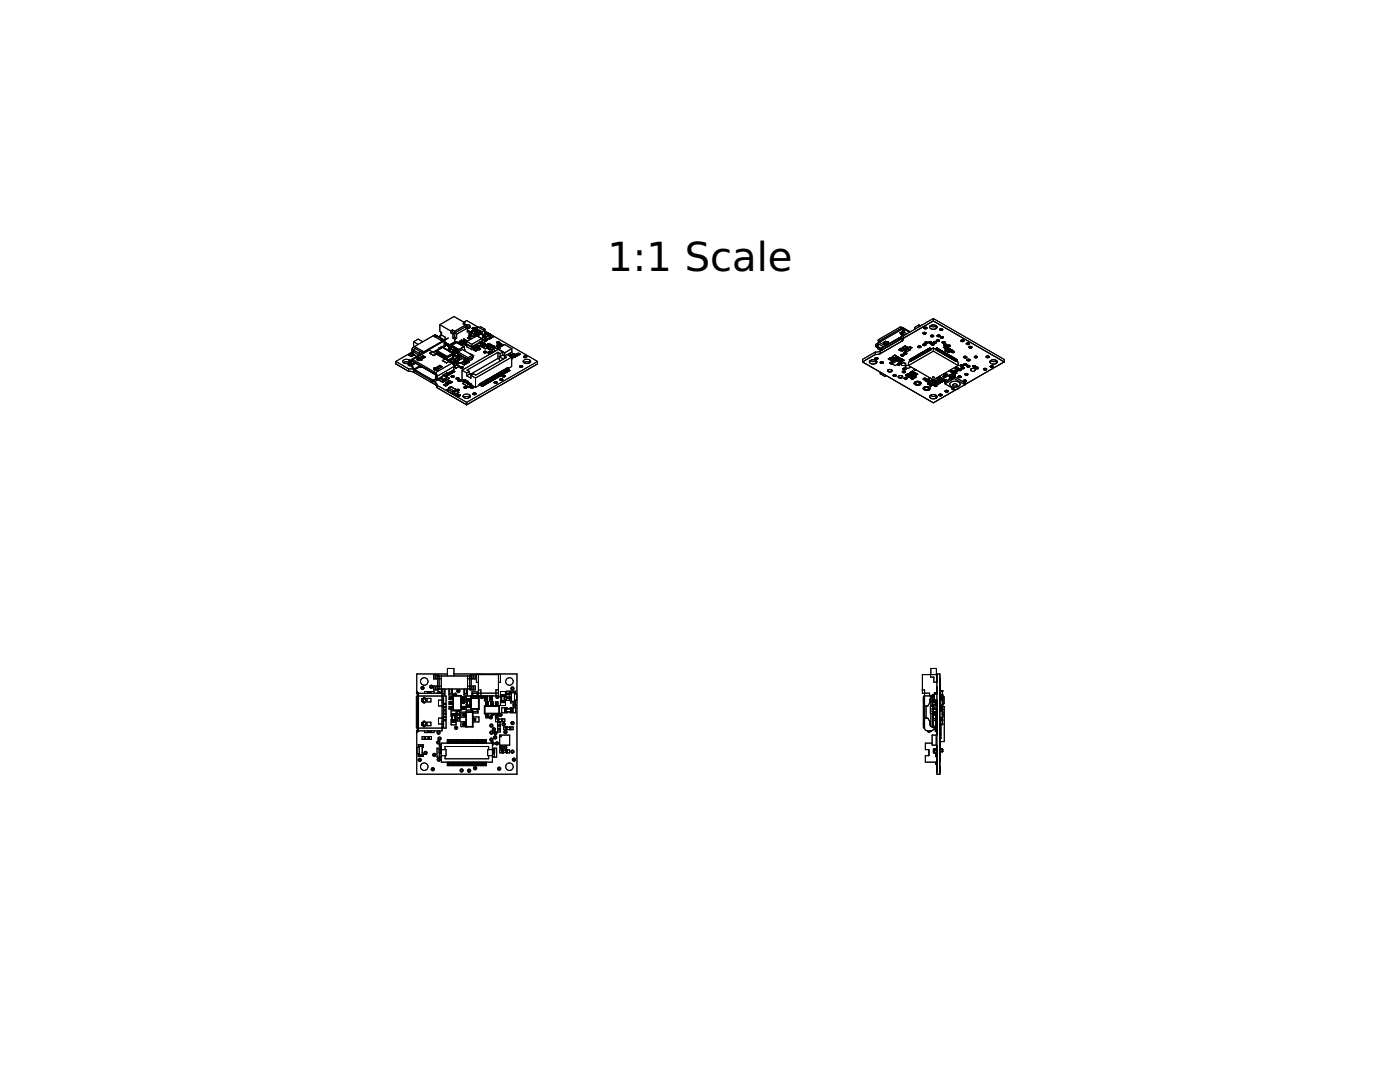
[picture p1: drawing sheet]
<svg xmlns="http://www.w3.org/2000/svg" width="279mm" height="216mm" viewBox="0 0 279 216" stroke-linecap="round" stroke-linejoin="round" font-family="sans-serif">
<defs><g id="words">
<text font-size="8" x="121.2" y="54">1:1 Scale</text>
</g></defs>
<g fill="none" stroke="#000" stroke-width=".2">
<path d="M79 72.1l2.5 1.5M79 72.1v.5l2.5 1.5M81.5 72.8l.2 .2 .3-.1M81.5 72.8h.1M81.5 70.8h.1M81.5 70.8l.6 .4M81.5 74.1l1 .1M81.5 73.6l1 .2M81.5 73.6v.5M81.6 72.8l.2-.1zM81.6 72.4l.1 .2 .2 .1M81.6 72.3v.1"/>
<path d="M81.6 72.3l-.6-.1-.5 .2M81.6 71.8l-.5-.1a.54 .54 0 0 0-.7 .6l.7 .3 .5-.2M81.6 71.8l.2 .2M81.6 71.8v.4M81.7 72.6l-.2 .2M81.8 72.2l-.2 .1M81.8 72.2h.1M81.9 72.7h.1M81.9 72l-.3 .3M81.9 72h.1M81.9 72l-.1 .2M81.9 70.8v-.2l.3 .2"/>
<path d="M81.9 72.7l-.1 .2-.2-.1M81.9 72.2v.7M82 72l.2 .2M82 72.7l.5 1M82.1 71.7l-.1 .3M82.1 71.2h.1M82.1 71.9l.1 .1M82.2 70.8v.2M82.2 72.2h-.3M82.2 72.6l-.3 .1M82.2 72.7v.2M82.2 72.1v.6"/>
<path d="M82.2 72.2h.1M82.2 72.6h.1M82.2 72v.1M82.2 72l4.5 2.6M82.2 72l4.2 2.4M82.2 70.3l-3.2 1.8M82.2 69.7v.7M82.2 70.4l-.7 .4M82.2 70.4l.3 .2M82.2 69.7l1.7 1M82.2 70.1l1.4 .8M82.2 72.9l.5 .7"/>
<path d="M82.3 71.7h-.2M82.3 72.1h-.1M82.4 71.7l-.3 .2M82.4 71.7l4.2 2.5M82.4 71.7l-.2 .3M82.4 69.3l-.2 .4M82.4 69.3l1.9 1.1M82.5 70.6v.1M82.5 70.6l-.3 .2M82.5 73.7l.2 .3M82.5 73.8v.4M82.5 74.2l.1 .1"/>
<path d="M82.5 68.2v.9l.2 .1M82.5 68.2l1-.5 .9 .5M82.5 68.2l1 .5M82.6 70.8l.6 .3M82.7 73.6l.1 .2M82.7 74v.4l3.3 1.8M82.7 74l3.5 2M82.7 69.1l1.9 1.2M82.8 73.8l3.7 2.1M82.8 70.7l-.7 .5M82.8 72.4l-.6 .3M82.8 73.8l-.1 .2"/>
<path d="M83 72.5l-.8 .4M83.1 69.4l-.5 .4v.5M83.3 71.8l.2 .1M83.3 71.5v.3M83.3 71.5l.6 .3M83.3 71.5v.1M83.3 71.6l.3 .1M83.3 71.6v.2M83.5 72.8l.1 .3M83.5 71.4l-.2 .1M83.5 71.4l.1 .1M83.5 71.4v.1"/>
<path d="M83.6 71.7l.2 .1M83.6 71.7l-.1 .2M83.6 71.5v.1M83.6 73.1l.2 .1-1 .6M83.6 73.1l-.9 .5M83.7 73.2l.2 .1M83.8 71.9h-.3M83.8 71.8h.1M83.8 71.8v.1M83.9 71.8v.1M83.9 71.8l.1 .1M83.9 71.8l-.1 .1"/>
<path d="M83.9 73.3h.2M84 71.5h.2M84 71.5h.1M84 71.5l-.3 .2M84 71.5l.1 .2M84 71.5l.3 .1M84.1 71.6h.1M84.1 71.7l.1 .1M84.1 71.7v.2M84.1 71.8l-.2 .1M84.1 73.2v.1zM84.1 73.3h.1"/>
<path d="M84.2 71.8l-.2 .1M84.2 71.8v.1M84.2 70l-.4 .3-.1 .5M84.2 71.5l.1 .1M84.3 71.6h.1M84.3 70.4l-.2 .2M84.4 71l-.8 .5M84.4 71.2l.3 .2M84.4 71.2l-.7 .4M84.4 71l.5 .2-.8 .5M84.4 71v.2M84.6 71.3l-.4 .2"/>
<path d="M84.7 71.3v.1M85.7 69.9l-.3-.1-3.3 1.9M85.7 69.9l-3.3 1.8M85.7 69.9l4.5 2.6M85.8 70.5l.8 .5M85.8 70.5h.1M86 76.3l.9 .5M86.2 76.1l-.2 .1M86.2 76.1l.1 .1M86.2 76v.1M86.3 70.2l-.5 .3M86.3 76.2h-.3"/>
<path d="M86.4 75.9l-.2 .1M86.4 76.1l.3 .1M86.4 75.9h.1M86.4 75.9v.2M86.4 76.1l-.1 .1M86.4 74.4l.3 .2M86.4 67l1.9 1.1v.1M86.6 71h.1M86.6 74.2l.2 .1M86.6 74.2l-.2 .2M86.6 73.7l.2 .2M86.6 73.4v.3"/>
<path d="M86.6 73.4l.1 .1M86.7 74.6h.1M86.7 73.4h-.1M86.7 73.4l.5 .3M86.7 73.5l.2 .1M86.7 73.5l-.1 .2M86.7 76.2l.2 .1M86.7 66.8l2 1.1M86.7 66.8l-4.3 2.5M86.7 66.8l1.9 1.1M86.8 74.3l.1 .1M86.8 74.3l-.1 .3"/>
<path d="M86.8 73.3l-.2 .1M86.8 73.3v.2M86.8 73.3l.1 .1M86.9 74.6h-.2M86.9 74.6l.2 .4M86.9 74.4l.4 .7M86.9 74.6h.1M86.9 74.4v.2M86.9 76.8l.3 .4M86.9 76.3l.3 .6M86.9 76.3v.5M86.9 73.6l.3 .1"/>
<path d="M86.9 73.6l-.1 .3M86.9 73.4v.1M86.9 70.1l.3 .2M86.9 70.1h.1M87 75.1h.1M87 75.6h.1M87 75.1v.5M87 75.6l-.5 .3M87 75.1v.1M87 75.6v.1M87 75.2v.3M87 75.7h.1"/>
<path d="M87 75.7l-.5 .2M87 75.5v.1M87.1 75l-.1 .1M87.1 75l.2 .1M87.1 75h.1M87.1 70.7h.1M87.1 70.7l-.5 .3M87.1 73.9h-.3M87.2 73.7h.1M87.2 73.7l-.1 .2M87.2 76.9l5.9 3.4M87.2 76.9v.4l5.9 3.5"/>
<path d="M87.2 70.2h.1M87.2 70.2l2 1.2 1.2-.7M87.2 70.2v.3M87.2 73.5l.3 .1M87.2 70l-.1 .1 .1 .1M87.2 70.6h.1M87.2 70l1.1-.7 2 1.2M87.2 70l2 1.1M87.2 70v.2M87.2 70.6l-.1 .1M87.2 70.6l1.7 1M87.2 70.5l-.2 .1"/>
<path d="M87.2 73.7v.1M87.2 70.5l.3 .1M87.2 70.5v.1M87.3 69.9l-.4 .2M87.3 75.7l-.1 .2M87.3 75.1h.1M87.3 75.1v.1M87.3 75.2v.2M87.3 75.2h-.3M87.3 67l-.5 .2M87.3 75.6l-.3 .1M87.3 75.4v.2"/>
<path d="M87.3 75.4l-.3 .1M87.3 75.6h-.3M87.3 70.4l-.1 .1M87.3 70.4l.3 .2M87.4 70.3l-.1 .1M87.4 73.7h.1M87.4 73.7v.2M87.5 75.7l.9 .6M87.5 73.7v.1l-.4 .1M87.5 73.7v.1M87.5 70.6v.2M87.6 69.4l.3 .2"/>
<path d="M87.6 70.6h-.1M87.6 70.6l.1-.1-.1 .4M87.8 69.5l-1.4 .8M87.8 64.8v1.3l.3 .2v.6l.7 .4v.5M87.8 64.8l2.1 1.2M87.8 73.1l-.8 .5M87.8 72.9l-.9 .5M87.8 72.9l.5 .3-.9 .5M87.8 73.1l.3 .2M87.8 72.9v.2M87.8 75.5l.6 .4M87.9 69.3v.1"/>
<path d="M87.9 69.3l.2 .2M87.9 70.9l.3 .1M87.9 70.9v.1M88 70.8l-.1 .1M88 70.8l.3 .2M88 66.9l-.5 .3M88 66.3v.7l-.4 .2M88 75.4l.4 .2M88.1 69.1l1 .6M88.1 70.7l-.1 .1M88.2 69.2l-.3 .1M88.2 71v.2"/>
<path d="M88.3 71h-.1M88.3 71l.1-.1-.1 .3M88.3 75.1l-.2 .2-1.4 .9M88.3 75.1l-1 .5M88.3 71.9l.8 .5M88.3 71.9h.1M88.3 67.7l-.4 .1M88.4 76.3h.1M88.4 74.9l.7 .5M88.4 75.6h.3M88.4 75.9h.3M88.4 75.6v.3"/>
<path d="M88.5 74.9l.3 .1M88.6 76.8h.1M88.6 76.8l.4 .2M88.6 67.9l-4.3 2.5M88.6 71.3l.3 .1M88.6 71.3v.1M88.6 71.2v.1M88.6 71.2l.3 .1M88.7 69l-.1-1-3 1.8M88.7 69l.1 .1M88.7 68.5l.2-.2 .6 .4M88.7 69l-.4 .2"/>
<path d="M88.7 75.6v.3M88.7 69.6h.1M88.7 67.9l.1 1M88.7 67.9h-.1M88.7 71.1l-.1 .1M88.8 69.1h.1M88.8 75l.9 .5M88.9 68.4l.3 .1M88.9 71.4l-.1 .2M88.9 76.4l.3 .2M88.9 76.4v.2M88.9 76.6l-.3 .2"/>
<path d="M88.9 71.3v.1M88.9 71.3h.1l-.1 .3M88.9 71.6l.1 .2M88.9 71.6l-.6 .3M89 77h.1M89 74.8l.3 .2M89 76.3l.4 .2M89.1 75.7l-.4 .2M89.1 75.4l-.4 .2M89.1 75.4v.3M89.1 72.4h.1M89.1 74.4l-.8 .7"/>
<path d="M89.1 74.4l.2 .1M89.1 74.4l.2 .2M89.1 69.7h-.1M89.1 69.7h.1M89.1 75.4h.1M89.2 68.5l-.4 .2M89.2 68.5v.2M89.2 77.8h.1M89.2 77.8l.2 .1M89.2 71.1v.8M89.2 76.6v.2M89.3 76.6l.6-.4v.2l-.6 .4"/>
<path d="M89.3 75h.1M89.3 69.1h.1M89.3 69.1l.4 .2M89.3 74.5v.1M89.3 74.6l-.1 .1M89.4 77.7v.4M89.4 77.7l.9 .5M89.4 76.7h.1M89.4 76.7l-.4 .3M89.4 67.5l-.7 .4M89.5 76l.3 .3M89.5 77.4l.2 .1"/>
<path d="M89.5 77.4v.2M89.5 77.6l-.3 .2M89.5 68.7h.1M89.5 68.7l-.7 .4M89.6 71.9h.1M89.6 72l-.1 .1M89.6 71.9v.2M89.6 71.9v.2l-.5 .3M89.6 71.9l1 .6M89.6 70v.1M89.6 69.4v.1M89.6 69.6l-.4 .2"/>
<path d="M89.6 69.4v.6M89.6 70.1h.1M89.6 69.5v.6M89.6 69.5l1 .6M89.6 69v.2M89.6 69l.2 .1M89.7 69.4h-.1M89.7 69.4h.1M89.7 71.8l-.1 .1M89.7 71.8l1 .6M89.7 77.5l-.3 .2M89.7 77.5h.1"/>
<path d="M89.7 69.4l-.1 .1M89.7 69.4l1 .5M89.7 75.5l-1.3 .8M89.7 75.5h.1M89.8 74.5l-.3 .1M89.8 74.4v.1M89.8 68.9l-.2 .1M89.8 76.1l.5 .1M89.8 76.5h.1M89.8 68.8l-.1 .5M89.8 68.8l1.8 1 1-.6M89.8 68.8h.1"/>
<path d="M89.8 70.1h.1M89.8 71.9v.3M89.8 70.1l.6 .4h-.1M89.9 68.7l-.1 .1M89.9 70.2h.1M89.9 71.9l-.1 .3M89.9 66v.4M89.9 66.4l.5 .3M90 76.2l-.8 .4M90 76.2l-.4-.2-.7 .4M90 76.2v.2M90 77.2l1.2 .7-.4 .2"/>
<path d="M90 77.1l.2 .1M90 77.1l-.5 .3M90 77.2l-.5 .2 1.3 .7M90 75.1l.3 .2 .4-.2M90 75.1l.4-.2 .3 .2M90 75.1h.1M90 70.2v.1M90 71.5h.1zM90.1 69.1h.1M90.1 69.1l-.4 .3M90.1 71.6h.1M90.1 71.6h-.1"/>
<path d="M90.1 71.6l-.4 .2M90.1 71.6h.2M90.1 69.1l.1 .1M90.1 69.1v.1M90.1 69.1l.2 .1M90.2 77.2v.1M90.2 69.1h-.1M90.2 69.1l.2 .1M90.2 75.1h.3l-.2 .1zM90.2 72.5l.4 .6M90.2 72.5l-3.3 1.9M90.2 71.7l.7 .3z"/>
<path d="M90.2 71.7l-.3 .2M90.3 74.1l-.5 .4M90.3 78.2v.4l.2-.1 .4 .2M90.3 69.3l-.4 .2-.1 .6M90.3 71.7h.1M90.3 76.2h.1M90.3 71.7l-.5 .2M90.3 76.2l-.5 .3M90.3 69.3l.6 .3M90.3 65.8l-.4 .2M90.3 65.8l.4 .3M90.3 65.8v.4"/>
<path d="M90.3 66.2l-.4 .2M90.3 66.2l.8 .5M90.3 69.2l-.5 .3v.7M90.3 69.2l.1 .1M90.3 77.3l.6 .4M90.3 77.3h.1M90.3 71.2h.1M90.3 69.3h.1M90.3 71.6v.1M90.3 70.5l.1 .2M90.3 70.5l-1.1 .6M90.3 71.7h.2"/>
<path d="M90.4 69.2h-.1M90.4 69.2v.1M90.4 70.6l.6 .4M90.4 70.8v.2M90.4 70.8l.4 .3M90.4 71.2h-.1M90.4 69.3h.1M90.4 70.7h.1M90.4 70.7l-.1 .7-1 .5M90.4 66.7v.8M90.4 67.5l.4 .2M90.4 71h.1"/>
<path d="M90.4 71.8l.3-.2 .7 .4M90.4 70.5l.2 .2M90.4 70.5l.1 .1M90.4 70.5l.2 .1M90.5 75v.2M90.5 71h.1v.1M90.5 74l.3 .1M90.6 73.1h.1M90.6 72.5h.1M90.6 72.5v.6M90.6 73.7l-.1 .3-1.7 1M90.6 73.1v.6"/>
<path d="M90.6 73.2l.4 .3M90.6 73.1l-3.3 2M90.6 73.7l-1.3 .8M90.6 78v.4M90.6 78l.2 .1M90.6 71.6h.1M90.6 78h.1M90.6 78l-.3 .2M90.6 70.6h.2M90.6 70.1h.2M90.6 70.6v.1M90.6 70.1v.5"/>
<path d="M90.6 70.7h.1M90.7 75.1h.1M90.7 72.4l-.1 .1M90.7 72.4v.1M90.7 69.9l-.1 .2M90.7 69.9l.1 .2M90.7 73.1h.1M90.7 72.5v.6M90.7 66.1v1.2M90.7 67.3l-.3 .2M90.7 67.3l.4 .2M90.8 70.6l-.1 .1"/>
<path d="M90.8 70.1v.5M90.8 74.1h.1M90.8 74.1l-1.5 .9M90.8 78.1v.4M90.8 71.1l-.5 .2M90.8 67.7v.5M90.8 71.1h.1M90.8 71.7l-.3 .2M90.9 78.7h.1M90.9 68.2h.1M90.9 68.2l-1.6 .9M90.9 68.2l1.7 1"/>
<path d="M90.9 72l-.5 .3v.4M90.9 72l.1 .1M90.9 72l.2 .1M90.9 77.7h.1M90.9 69.6l.3 .1M90.9 69.6l-.4 .3-.1 .6M90.9 69.6h.1M90.9 69.6l.2 .1M91 72h-.1M91 68.3l-1 .5M91 68.3h.1M91 73.5h.1"/>
<path d="M91 75.5l.3 .2 .3-.2M91 75.5l.4-.1 .2 .1M91 75.5h.1M91 71h.1M91.1 72.1l.1 .1M91.1 72.1l-.4 .3M91.1 69.7l.1 .1M91.1 69.7l-.4 .2M91.1 72.1h.1M91.1 72.9l-.4 .2M91.1 66.7v.8M91.1 67.5l-.3 .2"/>
<path d="M91.1 71.4l.3 .2M91.1 71.4l.3 .3M91.2 72.2h.1M91.2 72.7v.1M91.2 72.8l-.1 .1M91.2 72.2v.6M91.2 72.8l-.5 .3M91.2 72.2l-.5 .3M91.2 68.4l-1 .6M91.2 69.7v.1M91.2 69.7h-.1M91.2 70.4l-.5 .3"/>
<path d="M91.2 68.4h.1M91.2 75.5h.3l-.2 .1zM91.2 72.8h.1M91.2 72.8l.5 .3M91.2 72.6l.1 .1M91.2 70.3v.1M91.2 70.4h-.1M91.2 70.4h.1M91.2 70.4l-.4 .2M91.2 69.8l-.4 .3M91.2 69.8h.1M91.2 70.2l.2 .1"/>
<path d="M91.2 69.8v.6M91.2 78.9l.3 .2 .4-.2M91.2 78.9l.4-.2 .3 .2M91.2 78.9h.1M91.3 71.9l-.3 .2M91.3 77.9v.4M91.3 77.9l-.5 .2M91.3 78.1l.3 .2M91.3 71.4l.2 .1M91.3 71.4h-.2M91.3 70.5v.1M91.3 70.5l2.1 1.2 1-.5"/>
<path d="M91.3 70.6l.1 .1M91.3 70.6l.1 .2-.4 .2M91.3 72.7h.1M91.3 71.2v.2M91.3 70.9v.3M91.3 71.2l-.7 .4M91.3 71.2l.3 .2M91.3 70.9l.3 .2M91.3 68.2l1 .6M91.4 75.9l.3 .2 .3-.2M91.4 75.9l.3-.1 .3 .1M91.4 75.9h.1"/>
<path d="M91.4 78.8l.3 .1-.2 .1zM91.4 72.3l.3 .1M91.4 72l-.2 .2M91.4 72v.3M91.4 70.2l2 1.2M91.4 71.6v.1M91.4 70.2l.9-.5 2 1.2M91.4 70.2l-.1 .3M91.4 68.5l.4 .2M91.5 75.5v.1M91.5 70.7l-.2 .2M91.5 70.7l.3 .1"/>
<path d="M91.5 77.8h-.3M91.5 77.8v.1h-.2M91.5 77.8v.1M91.5 75.9h.4l-.2 .2zM91.5 70.7h.1M91.5 71.5l-.1 .1M91.6 78.3l-.7 .4M91.6 78.3h.1M91.6 71.4l-.1 .1M91.6 71.1v.3M91.6 75.5h.1M91.7 78.8v.2"/>
<path d="M91.7 77.8l-.4 .2M91.7 77.8l-.2-.1h-.4l.2 .2M91.7 77.8h.1M91.7 71.2l1 .6M91.7 72.4l-.4 .3M91.7 72.4h.1M91.7 73.1l-.7 .4M91.7 73.1h.1M91.8 70.8l-.2 .3M91.8 70.8v.1M91.8 68.2v.1M91.8 68.2l.5 .2"/>
<path d="M91.8 68l1 .6M91.8 70.9l-.1 .6-.3 .2M91.8 70.9l1 .6M91.8 70.9h.1M91.8 75.9v.1M91.8 73.3l.3 .2 .4-.2M91.8 73.3l.4-.2 .3 .2M91.8 73.3h.1M91.9 78.9h.1M91.9 68.1l-.1 .1M92 72.4l.7 .4M92 72.4h.1"/>
<path d="M92 73.2l.3 .1-.2 .1zM92 75.9h.1M92.1 67.8l.9 .6M92.2 76l.2 .2 .3-.1M92.2 76h.1M92.2 73.9l.9 .5M92.2 73.9v1.9h.2M92.2 71.5l-.8 .5M92.3 68.4v.2M92.3 68.4h.1v.1M92.3 73.2v.2M92.3 76l.2 .1 .2-.1"/>
<path d="M92.3 76l.2-.1 .2 .1M92.3 76.5l1.3 .7M92.3 76.5h.1M92.3 68.8h.1M92.4 78.9l.7-.3a.54 .54 0 0 1 .7 .6l-.7 .3a.54 .54 0 0 1-.7-.6zM92.5 73.3h.1M92.5 67.6l.8 .5M92.5 67.7v.2M92.5 67.7l.5 .3M92.5 72.2l.3 .2M92.5 72.2l.3 .3M92.6 64.3l.5-.3 3.5 2"/>
<path d="M92.6 77.3l.3 .2 .3-.2M92.6 77.3l.3-.2 .3 .2M92.6 77.3h.1M92.6 69.2l-1 .5v.4M92.6 69.2h.1M92.6 72.1l.3 .2M92.6 72.1l-.1 .1M92.6 69.2l.2 .6M92.6 67.7h-.1M92.6 75.9l-.3 .1M92.6 76v.1M92.7 72.8h.1"/>
<path d="M92.7 68.8l.4 .2M92.7 68.8h.1M92.7 72l-.1 .1M92.7 71.7v.3M92.7 72l-.7 .4M92.7 72l.3 .2M92.7 71.7l.3 .2M92.7 76.1l.6 .5M92.7 75.9l-.3-.1-.2 .2M92.7 75.8l.6 .4M92.7 75.8v.3M92.7 75.8h.2l.5 .3"/>
<path d="M92.7 76.1l.6 .4M92.7 77.2l.4 .1-.2 .1zM92.8 76.3l-.5 .2M92.8 68.6l-.5 .2M92.8 68.6h.1M92.8 69.8l-.2 .1M92.8 69.8l-.1 .2M92.8 64.4l-.1 .4M92.8 64.4l-2.2-1.2-2.8 1.6M92.8 64.4l-.4 .2 .8 .4M92.8 72.4v.1M92.8 64.8l.9 .1"/>
<path d="M92.8 71.5l-.1 .2M92.8 71.5l.3 .1M92.9 68.7l.1 .1M92.9 68.7v.1M92.9 71.4l-.1 .1M92.9 72.3l-.1 .1M93 72.2l-.1 .1M93 71.9v.3M93 68v.2M93 68h.1v.1M93 68.8h.1M93 68.9h.1"/>
<path d="M93 77.2v.2M93 68.7l1.2 .6 .2-.1M93 68.6v.1M93 68.7l.2 .5 1 .6M93 68.6l-.1 .1M93 68.6l-.3 .2M93 68.4h.1M93.1 72l.3 .2M93.1 68.8h-.1M93.1 71.6l-.1 .3M93.1 71.6l.1 .1M93.1 74.4v.6"/>
<path d="M93.2 71.7l-.2 .6-.2 .2M93.2 68.1l1 .6M93.2 68.1l-.2 .5M93.2 77.3h.1M93.2 65.2l.5 .2M93.2 65v.4M93.2 65l-2.8 1.7M93.3 65.9l.3 .2M93.3 65.5l-.4-.3v-.3l-2.2 1.2M93.3 65.5v.8l.3-.2M93.3 65.5l-2.2 1.2M93.3 76.5v.1"/>
<path d="M93.3 76.2v.3M93.3 67.4l.3 .2 .3-.2M93.3 76.6h.2M93.4 71.4v.8M93.4 76.4h.1M93.4 76.2l.7 .5M93.4 76.1v.3M93.4 76.1l-.1 .1M93.4 67.3l.4 .1-.2 .1zM93.5 76.5l.1 .1h-.1M93.5 76.6l.3 .2M93.5 76.5v.3"/>
<path d="M93.5 72.1l.2 .1M93.5 76.4v.1M93.5 67.3l-.1 .1M93.6 77.2h.1M93.6 67.2l.3 .2M93.6 66.9l.5 .3M93.6 66.1v1.2M93.7 72.2h.1M93.7 72.2l-1 .6M93.7 74.1l-.6 .3M93.7 74.1v.6M93.7 79.2l-.6-.1-.6 .2"/>
<path d="M93.7 79.2l.1 .1M93.7 65.4h.1M93.7 64.9l.2 .3-.1 .2-.5 .2M93.7 64.9v.5M93.7 78.8v.4M93.7 67.3v.2M93.8 70.6l.7 .4M93.8 76.8v.2M93.8 66.9h.1M93.8 66.3h.1M93.8 66.3v.6M93.8 66.4l-.2 .1"/>
<path d="M93.8 66.8v.1M93.8 66.9l.2 .1M93.8 66.3l1 .6M93.9 66.2l-.1 .1M93.9 66.2h.1M93.9 77.3l.3 .2 .3-.2M93.9 77.3l.4-.2 .2 .2M93.9 77.3h.1M93.9 67.4h.1M93.9 66.2l1 .6M94 74.9l.9 .5M94 74.9v.6l-.9-.5"/>
<path d="M94 67h.1M94 77.2l.4 .1-.2 .1zM94.1 66.9l.5 .4M94.1 67.2h.1M94.1 66.9l.6 .4M94.1 66.3v.6M94.1 76.7v.2M94.1 76.7l-.3 .1M94.2 74.8l-.4-.2-.7 .4M94.2 68.7v1.1M94.2 76.9l.7 .4M94.2 69.7l.7 .4"/>
<path d="M94.2 76.9l-.6 .3M94.2 65.5l.3 .2 .4-.2M94.2 65.5l.4-.2 .3 .2M94.2 65.5h.1M94.2 67.1l-.1 .1M94.3 70.9l.1 .3M94.3 70.9l-.9 .5M94.3 69.7l-.1 .1M94.3 77.2v.2M94.3 66h.1M94.3 66l1 .5M94.3 66l-.4 .2"/>
<path d="M94.4 78.6l.3 .2 .3-.2M94.4 78.6l.4-.2 .2 .2M94.4 78.6h.1M94.4 66h-.1M94.4 66l.2 .1M94.4 65.4l.3 .1-.2 .1zM94.4 71.2v.1M94.4 71.3l-.1 .4-.9 .5M94.4 71.3l-1 .5-.2-.1M94.4 69.2l.3 .7M94.5 69.1l.1 .2M94.5 69.1l-.1 .1"/>
<path d="M94.5 66h.1M94.5 77.3h.1M94.5 66.1l.6 .4M94.5 78.5l.4 .1-.2 .1zM94.5 71h.1M94.5 71l-.2 .1M94.6 66.1h.1M94.6 77.1v.1M94.6 69.6l.1 .2M94.6 69.3v.3M94.6 65.9l.9 .4M94.6 65.9h.1"/>
<path d="M94.7 65.4v.2M94.7 68.9h.1M94.7 69.8l.1 .1M94.8 68.9l.1 .3M94.8 65.9l-.8 .5v.6M94.8 68.9l-.3 .2M94.8 78.5v.2M94.8 66.9h.2M94.8 66.9v.3M94.8 69.9v.1M94.9 65.5h.1M94.9 69.5l.1 .1"/>
<path d="M94.9 66.8l-.1 .1M94.9 66.8l.1 .1M94.9 69.2v.3M94.9 75.4v1.9M94.9 69.2l-.3 .1M94.9 66l-.3 .1M94.9 69.5l-.3 .1M94.9 70.1h.1M94.9 65.5l.3 .1-.1 .4M94.9 65.5v.4M94.9 65.7l-.3 .2M95 69.6l-.3 .2"/>
<path d="M95 69.6l.1 .1M95 66.9v.2M95 65.5l1.2 .7M95 78.6h.1M95.1 69.1l.3-.1 .3 .2-.3 .1h-.3zM95.1 69.7l-.3 .2M95.1 69.8l.2 .1M95.1 69.7v.1M95.1 66l.4 .2M95.1 66.4l-.4 .3v.6M95.1 66.4l.3 .1M95.1 66.4l.1 .1"/>
<path d="M95.2 66l-.1 .1M95.2 69.1l.4 .1-.2 .1zM95.3 69.6l.3 .2 .3-.2M95.3 69.6l.3-.2 .3 .2M95.3 69.6h.1M95.3 65.7l.6 .4M95.3 65.7v.2l.6 .4M95.3 69.9l-.4 .2M95.3 69.9h.1M95.3 65.7h.1M95.3 66.5l.1 .2M95.3 66.2l-.3 .2"/>
<path d="M95.3 66.5l-.4 .3M95.4 66.5v.2M95.4 66.5h-.1M95.4 66.7l-.4 .2M95.4 66.7v.4M95.4 69.6h.4l-.2 .1zM95.5 66.3l-.3 .2M95.5 66.3l-.1 .9M95.5 66.6l.3 .1M95.5 66.3l.5 .3M95.5 66.3l.2 .1h.3M95.5 66.3h.1"/>
<path d="M95.5 69.1l-.3 .1M95.5 69.1v.1M95.6 68.9l.7 .4M95.6 65.4l.3-.2 .9 .5M95.6 65.3v.1M95.6 65.3l-.2-.1-.5 .3M95.6 68.9l-.1 .1M95.6 76.8l.6 .3M95.7 69.2l-.3 .1h-.5M95.7 69.2h.1M95.7 69.5v.2M95.7 76.6l.4 .2"/>
<path d="M95.7 68.4l.3 .7M95.7 76.6l-.1 .3-.7 .4M95.8 68.4l-1 .6M95.8 66.7l-.4 .2M95.8 66.7h.1M95.8 68.3l.2 .3M95.8 68.3l-.1 .1M95.9 69.6h.1M95.9 76.5l.3 .2M95.9 66.1v.2M95.9 66.6h.1M95.9 66.6l.4 .2"/>
<path d="M95.9 66.3h.1M95.9 66.1h.1M96 68.9v.1M96 67.5h.1M96 68.6v.3M96 66.3l-.2 .1-.2-.1 .2 .1M96 77h.1M96 66.1l.2 .2M96 66.1v.5M96 68.1l.1 .1M96 69l.2 .1M96 66.1h.1"/>
<path d="M96.1 76.9l-.1 .1M96.1 76.8v.1M96.1 76.4l.3 .2M96.1 68.2l.1 .2M96.1 76.4l-.1 .1-.3 .1M96.1 68.2l-.3 .1M96.1 67.6l.2 .4M96.1 67.6l-1.9 1.1M96.1 67.6l-1-.6-1.9 1.1M96.2 69.1v.1M96.2 66.3v.4M96.2 76.8l.3 .2"/>
<path d="M96.2 76.8v.1M96.2 76.7v.1M96.2 76.7l-.1 .1M96.2 76.7l.4 .2M96.2 76.8l-.2 .2M96.2 68.2l.3 .2M96.2 68.7l.1 .1M96.2 68.4v.3M96.2 68.4l-.2 .2M96.2 68.7l-.2 .2M96.2 77.1h.1M96.3 76.3l.3 .2"/>
<path d="M96.3 68v.1M96.3 69.3h.1M96.3 68l-2.1 1.2-1.2-.6M96.3 68.1l-.2 .1M96.3 68.1l-.1 .2M96.3 67.7v.1M96.3 67.1h.1M96.3 67.7h.1M96.3 67.1v.6M96.3 67.6l-.1 .1M96.3 66.8h.1M96.3 68.5h.3l.3 .1-.3 .2h-.3z"/>
<path d="M96.3 67.6v.1M96.3 67.7l.1 .1M96.3 68.8l-.3 .2M96.3 68.8l.2 .1M96.3 67.1l.4 .3M96.3 67.7l.4 .3M96.3 67v.1M96.3 67h.1M96.3 67.8l.5 .2M96.3 76.3l-.2 .1M96.4 67l-.1 .1M96.4 67l.4 .3"/>
<path d="M96.4 68.6h.4l-.2 .1zM96.4 76.7h.1M96.4 76.6v.1M96.5 76.2l.3 .2M96.5 69.4l.3 .2M96.5 76.2l-.1 .1M96.5 68.9l-.3 .2M96.5 68.4h.1M96.5 68.9l.1 .2M96.5 69.4h.1M96.5 77h.1M96.5 77l-.3 .1"/>
<path d="M96.5 70.2l.3 .2 .3-.2M96.5 70.2l.4-.1 .2 .1M96.5 70.2h.1M96.5 66.9h.1M96.6 66.9l.4 .3 .1 .7M96.6 66.9l-.1 .1M96.6 66.9l-.3 .1M96.6 76.6l.2 .2M96.6 76.6h.1M96.6 76.5v.1M96.6 76.5l-.2 .1M96.6 76.5l.4 .2"/>
<path d="M96.6 76.6l-.2 .1M96.6 76.9h.1M96.6 76.1l.3 .2M96.6 69.1l-.3 .2M96.6 69.1h.1M96.7 70.2h.3l-.2 .2zM96.7 76.1l-.2 .1M96.7 66.3l.3 .1M96.7 66v.4M96.7 66l-.5 .3M96.7 68.6v.1M96.7 68h.2"/>
<path d="M96.7 67.4h.2M96.7 68h.1M96.7 67.4v.6M96.8 76.5h-.1M96.8 76.4v.1M96.8 68h.1M96.8 69l.3 .2M96.8 69v.2l-.3 .2M96.8 66.1l10.5 6M96.8 65.7l-.1 .5M96.8 65.7l-.3 .2 .2 .1M96.8 76l.3 .2"/>
<path d="M96.8 67.3l.1 .1M96.8 67.3l-.1 .1M96.8 76.8h.1M96.8 76.8l-.2 .1M96.8 69.6h.1M96.9 68.6h.1M96.9 68h.1M96.9 67.4v.6M96.9 66.7v.1M96.9 66.7h.1M96.9 68.9l.4 .2M96.9 76.4l.3 .2"/>
<path d="M96.9 76.4h.1M96.9 76.3v.1M96.9 76.3l-.1 .1M96.9 76.3l.4 .2M96.9 76.4l-.2 .1M96.9 70.2v.1M97 76.7h.1M97 75.9l.7 .4M97 66.4l-.7 .4M97 66.4h.1M97 75.9l-.3 .2M97.1 67.9l-.2 .1"/>
<path d="M97.1 67.9h-.1M97.1 67.8l.1 .1M97.1 76.3h.1M97.1 76.2l.2-.1v.1M97.1 76.2v.1M97.1 70.2h.1M97.1 66.6l-.1 .1M97.1 66.6h.1M97.1 69.2v.2M97.1 66.5l.1 .1M97.1 66.5v.1M97.2 75.8l.3 .2"/>
<path d="M97.2 69.2l.6-.4v.2l-.6 .3M97.2 76.6h.1M97.2 76.6l-.2 .1M97.2 66.5l-.3 .2M97.2 66.6l.5 .2v.7M97.2 66.6h-.1M97.2 66.6l.4 .3 .1 .5M97.2 66.6l-.6 .3M97.2 67.9l-.7 .5M97.2 66.6l-.6 .4M97.2 67.9h.1M97.3 69.1h.1"/>
<path d="M97.3 69.5h.1M97.3 69.5l.4 .3M97.3 76.2l.2 .2M97.3 76.2h.1M97.3 76.2l-.2 .1M97.3 69.3h.1M97.3 69.3l-.5 .3M97.3 76.5h.1M97.3 75.7l.7 .4M97.3 66.4h.1zM97.3 68.6l.4 .3M97.4 66.4l-.1 .1"/>
<path d="M97.4 66.4v.1M97.4 66.4l-.3 .1M97.4 66.4l.4 .3M97.4 70.3l.3 .2 .3-.2M97.4 70.3l.4-.1 .2 .1M97.4 70.3h.1M97.4 75.7l-.3 .2M97.5 76.1h.1M97.5 76l.1-.2v.2M97.5 76v.1M97.5 67.6l.2 .1M97.5 70.8h.1"/>
<path d="M97.5 75.6l.3 .1M97.5 76.4l-.2 .1M97.5 76.4h.1M97.5 70.3h.4l-.2 .2zM97.6 69.4l.3-.2 .7 .4M97.6 69.4l.7 .4M97.6 69.4v.3M97.6 69.5l.7 .4v.1l-.7-.3zM97.6 69.1h.1M97.6 76l.3 .2M97.6 76l-.1 .1M97.7 67.4l-.8 .6"/>
<path d="M97.7 67.7h.1M97.7 69.1h.1M97.7 67.4l-.6 .4M97.7 76.3h.1M97.7 68.7l.5 .1M97.7 75.5l.7 .4M97.7 67.5h.1M97.7 69.3l-.4 .2M97.8 75.5l-.4 .2M97.8 69.7v.1M97.8 75.9h.1M97.8 66.7l.1 .1"/>
<path d="M97.8 66.7h.1M97.8 69.8h-.1M97.8 66.7l-1 .6M97.8 75.7v.2M97.8 75.7l.2-.1v.2M97.8 70.3v.1M97.8 70.6l-.3 .2M97.8 68.8v.2M97.8 68.8l-.7 .4M97.8 68.8l-.3-.2-.7 .4M97.9 75.4l.3 .1M97.9 67.4h-.1"/>
<path d="M97.9 66.7v.1M97.9 67.3v.1M97.9 66.8l-1 .6M97.9 67.4l-.2 .1M97.9 76.2l-.2 .1M97.9 76.2h.1M97.9 67.3v.1zM97.9 66.8h.1M97.9 66.8v.6M97.9 66.9l.5 .3M98 75.8l.2 .2M98 75.8l-.2 .1"/>
<path d="M98 70.3h.1M98 76.1h.1M98 75.3l.7 .4M98 69.1l.4 .2 .3-.2M98 69.1l.4-.1 .3 .1M98 69.1h.1M98.1 69.3l-.4 .3M98.1 75.3l-.3 .2M98.1 69.9l.4 .3M98.1 75.7h.1M98.2 68.8l-.5 .3M98.2 68.8h.1"/>
<path d="M98.2 75.5v.2M98.2 75.5l.1-.1v.2M98.2 69.1h.4l-.2 .2zM98.2 75.2l.3 .1M98.2 75.1l-.1 .2M98.2 76h.1M98.2 76l-.2 .1M98.3 69.8v.3M98.3 70.4l-.1 .1M98.3 75.6l.3 .2M98.3 75.6l-.1 .1M98.4 75.9h.1"/>
<path d="M98.4 75.1l.7 .4M98.4 67.2l-.7 .5M98.4 67.2h.1M98.5 75.1h-.3M98.5 75.5h.1M98.5 69.1v.1M98.5 69.6l-.3 .2M98.5 75.3v.2M98.5 75.3l.2-.1v.2M98.6 75l.3 .1M98.6 74.9l-.1 .2M98.6 75.8l-.2 .1"/>
<path d="M98.6 75.8h.1M98.6 76.3l.3 .2 .3-.2M98.6 76.3l.4-.2 .2 .2M98.6 76.3h.1M98.6 69.9l.3 .1M98.6 69.6l-.3 .2M98.6 69.6v.3M98.7 69.1h.1M98.7 75.4l.2 .2M98.7 75.4l-.2 .1M98.7 75.7h.1M98.7 74.8l.7 .5"/>
<path d="M98.8 69.3l.3 .3M98.8 69.3h.1M98.8 76.3h.3l-.2 .1zM98.8 75.3h.1M98.9 75.1v.2M98.9 75.1l.2-.1v.2M98.9 74.8l.3 .1M98.9 74.7v.2h-.3M98.9 75.6l-.2 .1M98.9 75.6h.1M99.1 75.2l.2 .1M99.1 75.2h-.1"/>
<path d="M99.1 75.2l-.2 .1M99.1 76.2v.2M99.1 69.2l-.3 .1M99.1 68.9l.3 .2M99.1 68.9v.3M99.1 75.5h.1M99.1 74.6l.7 .5M99.1 68.3l.3 .2 .3-.2M99.1 68.3l.4-.2 .2 .2M99.1 68.3h.1M99.1 69.6h.1M99.2 75.1h.1"/>
<path d="M99.2 68.9l.4 .2M99.2 74.9v.2M99.2 74.9l.2-.1v.2M99.2 76.3h.1M99.3 68.3h.3l-.2 .1zM99.3 74.5l.3 .2M99.3 74.5l-.1 .2h-.3M99.3 75.3l-.2 .2M99.3 75.3h.1M99.3 69.6v.2M99.3 69.6l1.4-.8 1.4 .8M99.3 69.6l1.4 .8"/>
<path d="M99.4 70.3l-6.2 3.5 .5 .3M99.4 70.3l.4 .3M99.4 71.5l-5.5 3.2M99.4 70.3v1.2M99.4 71.5l.3 .2M99.4 75l.2 .1M99.4 75h.1M99.4 75l-.2 .1M99.4 69.1v.3M99.4 75.3h.1M99.4 74.4l.7 .5M99.6 74.9h.1"/>
<path d="M99.6 68.2v.2M99.6 74.7l.2-.1v.2M99.6 74.7v.2M99.6 69.5l.2 .1zM99.6 69.2v.1M99.6 69.3h.1M99.6 69.3l-.5 .3M99.6 74.3l.3 .2M99.6 74.3v.2h-.3M99.6 68.6l.4 .3M99.6 75.1l-.2 .2M99.6 75.1h.1"/>
<path d="M99.7 71.2v.7l.2 .1M99.7 71.2l.8 .5M99.7 75.7l.3 .2 .3-.2M99.7 75.7l.4-.1 .2 .1M99.7 75.7h.1M99.7 68.3h.1M99.8 74.8l.2 .1M99.8 74.8l-.2 .1M99.8 75.1h.1M99.8 74.2l.3 .2M99.8 70.6v.5M99.9 75.7h.3l-.2 .1z"/>
<path d="M99.9 74.7h.1M99.9 74.5v.2M100 68.6l.5 .2M100 69.1h.1M100 74.1l.3 .2M100 74.1l-.1 .2h-.3M100 74.9h.1M100 74.9l-.2 .2M100.1 68.8v.2l-.6 .3v-.1M100.1 74.6l.2 .1M100.1 74.6h.1M100.1 74.4v.2"/>
<path d="M100.1 74.4l-.2 .1M100.1 74.4l.4 .3M100.1 74.6l-.2 .1M100.1 68.7v.3M100.1 68.7l-.7 .4M100.1 68.7l-.3-.2-.7 .4M100.1 74.9h.1M100.2 74l.3 .2M100.2 75.7v.1M100.2 75l.3 .2 .3-.2M100.2 75l.4-.1 .2 .1M100.2 75h.1"/>
<path d="M100.3 74.5h.1M100.3 74.3v.2M100.3 73.9l.3 .2M100.3 75.7h.1M100.3 70.8l.8 .5-6.1 3.5-.5-.2-.5 .3M100.3 70.2l-.5 .4M100.3 70.2l-.9-.5-7.2 4.2M100.3 70.8l-.6 .4M100.3 70.2v.6M100.3 73.9v.2h-.3M100.3 74.7h.1M100.3 74.7l-.2 .2"/>
<path d="M100.4 75h.3l-.2 .2zM100.5 68.8l-.5 .3M100.5 68.8h.1M100.5 74.4l.2 .1M100.5 74.4h.1M100.5 74.2v.2M100.5 74.2l-.2 .1M100.5 74.2l.3 .2M100.5 74.4l-.2 .1M100.5 74.7h.1M100.5 73.8l.3 .2M100.6 73.9h-.3"/>
<path d="M100.6 74.3h.1M100.6 74.1v.2M100.7 75v.1M100.7 71.6v-.6l.5-.3 .9 .6-7.2 4.1M100.7 73.7l.3 .2M100.7 74.5h.1M100.7 74.5l-.2 .2M100.7 70.4v.6M100.8 74.2l.3 .1M100.8 74.2h.1M100.8 74v.2M100.8 74l-.2 .1"/>
<path d="M100.8 74l.4 .2M100.8 74.2l-.2 .1M100.8 75h.1M100.8 74.4h.1M100.9 73.6l.3 .2M100.9 73.7l-.3 .2M101 74.1h.1M101 73.9v.2M101 73.5l.4 .2M101.1 74.3l-.3 .1M101.1 74.3h.1M101.2 74l.2 .1"/>
<path d="M101.2 74h.1M101.2 73.8v.2M101.2 73.8l-.2 .1M101.2 73.8l.3 .2M101.2 74l-.2 .1M101.2 74.2h.1M101.2 73.4l.3 .2M101.3 73.5l-.3 .2M101.4 73.9h-.1M101.4 73.7v.2M101.4 74.1l-.2 .1M101.4 74.1h.1"/>
<path d="M101.5 70.9h.1M101.5 73.8l.3 .1M101.5 73.6v.2M101.5 73.6l-.1 .1M101.5 73.8l-.2 .1M101.5 74h.1M101.8 73.9l-.3 .1M101.8 73.9h.1M101.8 71v.1M101.8 70.9v.1M101.8 71l.3 .1M101.8 70.9h.1"/>
<path d="M101.9 70.9h-.1M101.9 70.9l-.1 .1M101.9 70.9l.2 .2M101.9 70.9h.1M102 70.8h-.3l.1 .2M102 70.8v.1M102 70.9l.3 .1v.4M102 70.9h-.1M102.1 70.8l-.4-.1-.2 .2M102.1 71.1h.1M102.1 71.1v2l-.8 .4M102.1 71.5h.1"/>
<path d="M102.1 69.6v.7l-.8 .5M102.1 69.6l-1.4 .8M102.1 70.2l-.9 .6M102.2 71.5h-.1M102.2 71.5h.1M102.2 71.1v.4M102.3 71.5h.1M102.3 71.4l-.1 .1M102.3 71.4v.1M102.3 71.5l-.2 .1M102.4 70.6h.1M102.4 70.6l-.4 .3"/>
<path d="M102.4 70.6l.3 .2M102.5 70.5h.1M102.5 70.6h.1M102.5 70.6l.3 .1M102.5 70.6l-.7 .3M102.7 70.8v.4M102.7 71.2l.1 .1M102.7 71.2h.1M102.8 71.3h.1M102.8 70.7v.1M102.8 70.7h.1M102.8 70.7l-.7 .4"/>
<path d="M102.8 71.2h-.1M102.8 71.1v.1M102.8 71.1h.1M102.8 70.8l-.6 .3M102.8 71.1l-.6 .4M102.8 70.8l.4 .2M102.8 70.8v.3M103.1 70.7l.4 .1 .3-.1M103.1 70.7l.4-.2 .3 .2M103.1 70.7h.1M103.2 71l-.4 .3M103.2 71h.1"/>
<path d="M103.3 70.6l.3 .1-.1 .1zM103.6 70.6v.1M103.7 73.1l.3 .2 .3-.2M103.7 73.1l.3-.2 .3 .2M103.7 73.1h.1M103.8 70.7h.1M103.8 73.1h.4l-.2 .1zM104.1 73v.2M104.3 73.1h.1M104.5 72l.7-.3a.54 .54 0 0 1 .6 .6l-.6 .3a.54 .54 0 0 1-.7-.6zM104.5 71.2l.3 .2 .3-.2M104.5 71.2l.4-.2 .2 .2"/>
<path d="M104.5 71.2h.1M104.6 71.1l.4 .1-.2 .1zM104.9 71.1v.2M105.1 71.2h.1M105.7 72.3l-.6-.1-.6 .2M105.7 72.3l.1 .1M105.7 71.8v.5M107.3 72.1v.5l-14.2 8.2M107.3 72.1l-14.2 8.2M172.1 72.2l14.2 8.2 6.3-3.6M173.5 72.2a.9 .9 0 0 0 1.3 .3M173.5 72.2a.87 .87 0 0 1 1.5 0"/>
<path d="M173.5 72.2a.87 .87 0 0 0 1.5 0M173.6 72l.6 .2 .6-.2M174.6 71.5l.4 .2 .2-.2M174.6 71.5l.3-.1 .3 .1M174.6 71.5h.1M174.7 70.3l-2.6 1.4v.5M174.7 70.3v.4M174.7 70.7l-2.6 1.5M174.8 69h.1M174.8 69l.2 .3M174.8 69l.2 .1M174.8 72v.5"/>
<path d="M174.8 71.5h.3l-.3 .1zM174.9 72h-.1M175 69.1v.2M175 72.2l-.2 .3M175.1 71.5v.1M175.1 68.6l.2 .1M175.1 69.1h.2M175.1 68.6l-.3 .1v.3M175.1 68.6v.5M175.1 69.1h-.1M175.1 69.3l.1 .3 .7 .4M175.1 69.3h-.1"/>
<path d="M175.2 71.5h.1M175.3 69.1h.1M175.3 69.2l.5 .4M175.3 69.2l.5 .3M175.3 68.6v.6M175.3 68.6l1.1 .6M175.3 69.1l-.2 .2M175.3 68.1l.2 .2M175.3 68.2l-.2 .4M175.5 68.3l1.2 .7M175.5 68.3l-.2 .3M175.7 70.6l-1 .1"/>
<path d="M175.7 70.1l-1 .2M175.7 70.1v.5M175.7 72.4l.3 .1 .3-.1M175.7 72.4l.3-.2 .3 .2M175.7 72.4h.1M175.7 74.3v.3M175.7 74.6l.9 .5 .3-.1M175.7 69.6l.3 .2M175.8 69.6h-.1M175.8 69.5v.1M175.8 69.6l.2 .2M175.8 72.3l.4 .1-.3 .1z"/>
<path d="M175.9 69.8h-.3M175.9 69.8l.1 .1M176 74.4l-.3 .2M176.1 72.3v.1M176.2 68.4l.3 .1M176.3 72.4h.1M176.5 68.5l-.1 .2h.2M176.5 68.3v.2M176.6 68.4l-.1 .1M176.6 68.4v.3M176.7 68.4h-.1M176.7 68.6l-.1 .1"/>
<path d="M176.7 68.6l.3 .2M176.7 68.4l.6 .3M176.7 68.4v.2M176.8 68.1l-.6 .3M177.1 74l.3 .2h.5M177.1 74l.5-.3 .4 .3M177.1 74l.5 .2 .4-.2M177.2 73.9l.4 .2 .4-.2M177.2 73.9h.1M177.2 68.3l.3 .2M177.2 68.2v.1M177.3 71.6l.5 .2"/>
<path d="M177.3 71.6h.1M177.3 68.3l-.6-.2-.5 .3M177.3 68.3h-.1M177.3 68.2v.1M177.6 71.5v.2M177.6 71.7l.4 .2M177.6 72.5l.2 .1h.3M177.6 72.5h.1M177.6 71.5l.7-.4v.2l-.7 .3M177.7 71.6h.1M177.7 71.6l.4 .2M177.8 71.4h.1"/>
<path d="M177.8 71.4l-.5 .2M177.9 71.9l.1 .1M177.9 71.9h.1M177.9 74v.2M178 73.9h.1M178 72.3v.3M178 72.1v.2M178 72.3l-.4 .2M178 72.4l-.3 .1h.3M178 74l-.1 .2M178 72v.1M178 72v.3"/>
<path d="M178.1 71.9l-.1 .1M178.2 71.3l.3 .3M178.2 74.9l.4 .2 .3-.2M178.2 74.9l.4-.1 .3 .1M178.2 74.9h.1M178.3 71.7l.1 .1M178.3 71.3l.4 .2M178.3 71.3l-.7 .4M178.3 71v.3M178.3 71.8h.1M178.4 74.9h.4l-.3 .1zM178.6 70.9l-.5 .3"/>
<path d="M178.6 70.9l.4 .2M178.6 70.9h.1M178.7 71.5l-.8 .4M178.7 71.3v.2M178.7 74.9v.1M178.7 71.4l.1 .1M178.7 71.4h.1M178.9 74.9h.1M178.9 71.4v.1M179 72l-1 .6M179 72l.9 .6M179 71.1h.1"/>
<path d="M179 71.1l-.3 .2M179.1 72.7l.3 .2M179.1 72.7h.1M179.1 71.4v.5M179.1 71.9l.6 .3M179.1 71.9l-.1 .1M179.1 71.4h.1M179.1 71.4l-1.1 .6M179.1 71.4v.2M179.2 71.2h.1M179.2 71.2l-.5 .2M179.2 71.2l.7 .4"/>
<path d="M179.2 72.7h.1M179.2 71.3v.3M179.2 71.3h-.1M179.2 71.3l.5 .3M179.2 72.7l.3 .1M179.2 71.6l-.1 .1M179.2 71.6l.5 .2M179.2 67.9l-3.2 1.9M179.3 75.2l.2 .2h.5M179.3 75.2l.4-.3 .5 .3M179.3 75.2l.4 .3 .5-.3M179.3 67.5l-.2 .2 .1 .2"/>
<path d="M179.3 67.5l.2 .3M179.3 75.1l.4 .2 .4-.2M179.3 75.1h.1M179.3 72.9h.1M179.3 69.8l.5 .2M179.3 69.8h.1M179.4 67.5h-.1M179.4 67.5h.1M179.4 67.5l-3.6 2.1M179.4 72.9h-.1M179.4 72.9h.1M179.5 72.8h.1"/>
<path d="M179.5 67.8l-.3 .1M179.5 72.8l-.2 .1M179.5 67.5h.1M179.5 67.5v.2M179.5 67.7v.1M179.6 67.7h-.1M179.6 67.7l.1 .1M179.6 65.3l-4.3 2.5v.3M179.6 65.3l.2 .1M179.6 65.3l.4 .1M179.6 72.4l-1 .5-.6-.3M179.6 72.4h.1"/>
<path d="M179.6 66.4l.3 .2M179.7 69.6v.3M179.7 71.6h.1M179.7 72.2l-.1 .2M179.7 72.3v.1M179.7 72.3h.1M179.7 69.6l.6-.3v.1l-.6 .4zM179.7 72.2v.1M179.7 72.3h-.1M179.7 71.9v.1M179.7 71.9h.1M179.7 71.8l-.1 .2"/>
<path d="M179.7 72l-.6-.4-1.1 .7M179.7 72v.2M179.7 71.6v.2M179.7 72h.1M179.7 72.4l.3 .1M179.7 72.4l-.6 .3M179.8 71.9h-.1M179.8 71.9h.1M179.8 71.9l.2 .2M179.8 72.7a.58 .58 0 0 0 1 0M179.8 72.7h.1M179.8 72.6v.1"/>
<path d="M179.8 72.3l-.1 .1M179.8 72.3l.2 .2M179.8 71.9v.4M179.8 70.9l.3 .2 .3-.2M179.8 70.9l.3-.2 .3 .2M179.8 70.9h.1M179.8 65.4v.1M179.8 69.5h.1M179.8 69.7l.4 .3M179.8 69.5l-.5 .3M179.8 69.5v.1M179.8 65.5l.2 .2"/>
<path d="M179.8 65.5l-4.5 2.6M179.9 67.4l-.3 .3M179.9 67.4l.2 .1M179.9 71.6h.1M179.9 71.6l-.2 .1M179.9 66.6l-.1 .1h.2M179.9 66.4v.2M179.9 72.6h.1M179.9 70.8l.4 .1-.3 .1zM180 65.4v.1M180 65.4h-.2M180 66.5h-.1"/>
<path d="M180 66.5v.2M180.1 72.1h.1M180 72.5h.1M180 72.5l-.6 .4M180 65.7h.1M180 65.7l-4.5 2.6M180 65.5v.2M180 75.3v.1M180 71.7h.1M180 71.7l.5 .2M180 71.7l-.3 .1M180 72.5l-.1 .1"/>
<path d="M180 72.1h.1M180 67.6v.4M180 72.1l.1 .4M180 67.6l-4.3 2.5M180 68l-4.3 2.6M180.1 72.4h.4l.3 .3M180.1 72.5h-.1M180.1 66.4v.3M180.1 66.4l-.1 .1M180.1 66.7h-.1M180.1 66.7h.1M180.1 66.4l.1 .1"/>
<path d="M180.1 74.2l.4 .2 .2-.2M180.1 74.2l.3-.2 .3 .2M180.1 74.2h.1M180.1 75.1h.1M180.1 66.1h.1M180.1 66.1l-.5 .3M180.1 66.2l.1 .1M180.1 65.7h.1M180.1 66.2h.1M180.1 66.2l-.5 .2M180.1 65.7h-.1M180.1 65.6v.1"/>
<path d="M180.1 66.1v.1M180.1 66.1h.3M180.1 65.6h.1M180.1 65.6h.3M180.1 65.7v.5M180.1 65.7h.3M180.2 73.6l.3 .2 .3-.2M180.2 73.6l.3-.1 .3 .1M180.2 73.6h.1M180.2 75.2l-.2 .2M180.2 66.3l-.7 1.2M180.2 70.8v.2"/>
<path d="M180.2 69.5l.4 .2M180.3 74.1l.3 .1-.3 .1zM180.3 65.4l.1 .2M180.3 65.4l-.3 .1M180.3 66.7l-.4 .7M180.3 65.4l1.4 .8M180.3 66.7l.3 .1M180.3 69.9h.1M180.3 69.9l.5 .2M180.3 67.5l-.3 .5M180.3 67.2l-.3 .4M180.3 70.5l.4 .2 .3-.2"/>
<path d="M180.3 70.5l.3-.2 .4 .2M180.3 70.5h.1M180.3 73.6h.4l-.3 .1zM180.4 69.5l-.7 .4M180.4 69.2v.3M180.4 70.9h.1M180.4 66.3l-.1 .4M180.4 66.2l-.2 .1M180.4 66.2v.1M180.4 66.3l.6 .3M180.4 66.1v.1M180.4 65.6v.1"/>
<path d="M180.4 65.7l1.1 .6M180.4 65.9l-.3-.1v.3M180.4 65.9v.2M180.4 65.7v.2M180.4 75.5l.4 .2 .3-.2M180.4 75.5l.4-.2 .3 .2M180.4 75.5h.1M180.5 71.9l-.5 .2M180.5 71.9h.1M180.5 70.4l.3 .1-.2 .1zM180.5 74.1v.2M180.6 73.6v.1"/>
<path d="M180.6 69.8v.2M180.6 75.4l.3 .1-.2 .1zM180.6 69.8l.7-.4v.2l-.7 .3zM180.6 69l-.4 .4M180.6 69h.1M180.6 69l.4 .3M180.7 73.2a.58 .58 0 0 0 1 0M180.7 73.2h.1M180.7 74.9h.1M180.7 74.9l.4 .2M180.7 74.2h.1M180.7 69.4v.3l-.3-.2"/>
<path d="M180.8 69.7l-.8 .4-.3-.2M180.8 69.7h.1M180.8 69.9l.3 .2M180.8 72.7h.1M180.8 70.4v.2M180.8 73.6h.1M180.8 73l-.1 .2M180.8 73h.1M180.9 75.4v.2M181 70.5h.1M181 69.3l-.3 .1M181 69.3h.1"/>
<path d="M181.1 75.5h.1M181.1 75.1h.1M181.1 74.7h.1M181.1 74.7v.4M181.1 75.1l.3 .2M181.1 75.1l.6 .3M181.2 74.6h.1M181.2 74.6l-.5 .3M181.2 69.6l.3 .3M181.2 75l.3 .2M181.2 74.6v.4M181.2 74.6l-.1 .1"/>
<path d="M181.2 75l.1 .1M181.3 72.9l-.5 .1M181.3 72.9l5 2.9 4.9-2.9M181.3 69.4v.2M181.3 69.6l-.7 .4M181.3 69.6l.4 .2M181.4 75.3h.1M181.5 71.8h.1M181.5 71.8l.3 .2v.1l.1-.2M181.6 75.2h-.1M181.6 75.2h.1M181.6 69.2l-.5 .3"/>
<path d="M181.6 69.2h.1M181.6 69.2l.4 .2M181.6 74.3h.1M181.6 74.3l.1 .1M181.6 71.7h.1M181.6 71.7l-.1 .1M181.6 74.4v.4l.4 .2M181.6 74.4l-.4 .2M181.6 74.4h.1M181.7 73.1v.1M181.7 69.6v.2M181.7 69.8l-.7 .4-.4-.2"/>
<path d="M181.7 73.2h.1M181.7 71.7l.3 .2M181.7 71.7h.1M181.7 75.5h.1M181.7 74.7l.1 .1M181.7 74.7h.1M181.7 74.3h.1M181.7 75.4l.1 .1M181.7 75.4v.1M181.7 75.4v-.3v.4M181.7 74.3v.4M181.7 74.7l-.6 .4"/>
<path d="M181.8 74.3h.1M181.8 74.3h-.1M181.8 74.3l-.2 .1M181.8 75.5l.2 .2M181.8 72l-.5 .3v.6M181.8 74.8l.3 .1M181.8 74.8l-.7 .3M181.8 75.5l.3 .2M181.8 74.3l.3 .2M181.8 74.7v.1M181.8 74.7l.3 .2M181.8 74.3v.4"/>
<path d="M181.8 75.4l.4 .2M181.8 71.6h.1M181.8 71.6l.3 .2v.1l.2-.2M181.9 75.4h.1M181.9 75l-.1 .4M181.9 75h.1M181.9 75l-.4 .2M182 75h.1M182 71.5h.1M182 71.5l-.2 .1M182 69.4l-.3 .2M182 69.4h.1"/>
<path d="M182 75.6l.1 .1M182 71.5l.4 .2M182.1 74.5h.1M182.1 75.7h-.1M182.1 74.9h.1M182.1 74.1h.1M182.1 74.1l-.5 .2M182.1 74.1l.4 .2M182.1 75.6v.1M182.1 74.5v.4M182.1 71.8l-.2 .1M182.2 75.6h.1"/>
<path d="M182.2 75.6l-.1 .1M182.2 71.4h.1M182.2 71.4l.3 .1v.2l.1-.3M182.3 74.7v.1M182.3 74.7h.1M182.3 74.8v.4l.3 .2M182.3 74.8l-.9 .5M182.3 71.3h.1M182.3 71.3l-.1 .1M182.4 75.1h.1M182.4 74.7h.1M182.4 75.1l-.7 .3"/>
<path d="M182.4 74.7v.4M182.4 73.7l.2 .2h.3M182.4 73.7h.1M182.4 74.7l-.3 .2M182.4 71.3l.3 .2M182.4 71.3h.1M182.4 75.1l.3 .2M182.4 75.1l-.6 .4M182.4 74.7l.3 .1M182.4 76.5a.81 .81 0 0 0 1.4 0M182.4 76.5a.81 .81 0 0 1 1.4 0M182.4 76.5h.1"/>
<path d="M182.4 74.7l.3 .2M182.4 75.1l.3 .1M182.5 71.6l-.2 .1M182.5 73.6l-.1 .1M182.5 74.3l-.4 .2M182.5 74.3h.1M182.5 71.2h.1M182.6 71.2h-.1M182.6 71.2l.2 .1v.2l.2-.3M182.6 73.7l-.1 .1h.3M182.6 75.3l-.4 .3M182.6 75.4h.1"/>
<path d="M182.7 71.1h.1M182.7 71.1l-.1 .1M182.7 74.8v.1M182.7 74.4l.4 .3M182.7 74.4h.1M182.7 74.4l-.4 .3M182.7 75.3l-.1 .1M182.7 75.3h.1M182.7 75.2v.1M182.7 74.9h.1M182.7 74.9v.3M182.7 74.9v.4"/>
<path d="M182.8 71.1l.3 .2M182.8 71.1h.1M182.8 76.4l.3-.2 .4 .2a.39 .39 0 0 1-.4 .4 .39 .39 0 0 1-.3-.4zM182.8 71.4l-.2 .1M182.8 73.8h.1M182.9 71h.1M182.9 71l.3 .1v.2l.1-.3M183 70.9h.1M183 70.9l-.1 .1M183.1 70.9l.3 .2M183.1 70.9h.1M183.1 74.7h.1"/>
<path d="M183.1 74.7l-.4 .2M183.2 69.2l.3 .2 .3-.2M183.2 69.2l.3-.2 .3 .2M183.2 69.2h.1M183.2 71.2l-.2 .1M183.3 70.8h.1M183.3 70.8l.2 .1v.2l.2-.3M183.3 69.1l.4 .1-.3 .1zM183.4 64.8v.4M183.4 64.8l.3 .2M183.4 64.8l-.9 .5v.4M183.4 70.7h.1"/>
<path d="M183.4 70.7l-.1 .1M183.5 76.3v.4M183.5 70.7l.3 .2M183.5 70.7h.1M183.5 71l-.2 .1M183.6 70.6h.1M183.6 69.1v.2M183.6 70.6l.3 .1v.2l.2-.3M183.7 65h.1M183.8 70.5h.1M183.8 70.5l-.2 .1M183.8 69.2h.1"/>
<path d="M183.8 70.5l.3 .2M183.8 76.5h.1M183.9 70.8l-.2 .1M183.9 64.9h.1M183.9 64.9l-.2 .1M184 70.4l.2 .1v.2l.2-.3M184 70.4h.1M184.1 70.3h.1M184.1 70.3l-.1 .1M184.1 68.8l.4 .2 .3-.2M184.1 68.8l.4-.2 .3 .2M184.1 68.8h.1"/>
<path d="M184.2 70.3l.3 .2M184.2 70.3h.1M184.2 66.5l.4 .2 .2-.2M184.2 66.5l.3-.2 .3 .2M184.2 66.5h.1M184.2 70.6l-.1 .1M184.2 77.5a.81 .81 0 0 0 1.4 0M184.2 77.5a.81 .81 0 0 1 1.4 0M184.2 77.5h.1M184.3 75.6l.3 .2 .3-.2M184.3 75.6l.3-.1 .3 .1M184.3 75.6h.1"/>
<path d="M184.3 70.2l.3 .1M184.3 70.1v.1M184.3 68.7l.4 .1-.3 .1zM184.4 65.5l.3 .1 .3-.1M184.4 65.5l.3-.2 .3 .2M184.4 65.5h.1M184.4 66.4l.3 .1-.3 .1zM184.4 75.6h.4l-.3 .1zM184.5 70.1h.1M184.5 70.1h-.2M184.5 68.4l.4 .2 .2-.2M184.5 68.4l.3-.2 .3 .2"/>
<path d="M184.5 68.4h.1M184.5 70.1l.3 .1M184.5 65.4l.4 .1-.3 .1zM184.6 77.4l.3-.1 .4 .1a.39 .39 0 0 1-.4 .4 .39 .39 0 0 1-.3-.4zM184.6 70.4l-.2 .1M184.6 68.7v.2M184.6 66.4v.2M184.7 70l.2 .1M184.7 69.9v.1M184.7 68.3l.3 .1-.3 .1zM184.7 75.6v.1M184.7 76h.1"/>
<path d="M184.7 76l.4 .2M184.8 70.2l-.2 .3v-.2M184.8 68.8h.1M184.8 65.4v.1M184.8 69.9h.1M184.8 69.9h-.1M184.8 66.5h.1M184.9 69.9l.3 .1M184.9 69.9h.1M184.9 75.6h.1M184.9 70.2l-.1 .1M185 68.3v.2"/>
<path d="M185 65.5h.1M185 69.8l.3 .1M185 69.8h.1M185 69.7v.1M185 69.7h.1M185.1 70l-.2 .3v-.2M185.1 76.6h.1M185.1 76.2v.4M185.1 68.4h.1M185.1 76.2v.1M185.1 76.2h.1M185.1 76.6l.7 .4"/>
<path d="M185.2 75.8l.2 .1M185.2 75.8h.1M185.2 75.8l-.5 .2M185.2 69.7h.1M185.2 69.7h-.2M185.2 75.6l.2 .2M185.2 75.6h.1M185.2 69.7l.3 .1M185.3 77.3v.4M185.3 76.7h.1M185.3 70l-.2 .1M185.3 76.7l.4 .2"/>
<path d="M185.3 68.3l.4 .2 .2-.2M185.3 68.3l.3-.1 .3 .1M185.3 68.3h.1M185.4 69.6h.1M185.4 69.5v.1M185.4 69.6l.2 .1v.2l.2-.3M185.4 69.5h.1M185.4 76.4l.1 .1M185.4 76.4h.1M185.4 76.4l-.3 .2M185.4 76l.1 .1M185.4 76l-.3 .2"/>
<path d="M185.4 76.1h.1M185.4 76v.4M185.4 76h.1M185.4 75.7v.4M185.4 76.1l.1 .1M185.5 76.5l.6 .3M185.5 76.5l-.3 .1M185.5 76.1h-.1M185.5 69.8l-.2 .3v-.2M185.5 76.4v.1M185.5 76.4l.6 .4M185.5 76.2v.2"/>
<path d="M185.5 68.3h.3l-.2 .1zM185.5 65.3a.9 .9 0 0 0 1.3 .3M185.5 65.3a.87 .87 0 0 1 1.5 0M185.5 79.2a.9 .9 0 0 0 1.3 .3M185.5 79.2a.87 .87 0 0 1 1.5 0M185.5 79.2a.87 .87 0 0 0 1.5 0M185.5 65.3a.87 .87 0 0 0 1.5 0M185.5 69.5h.1M185.5 69.5h-.1M185.5 76.2l1.3 .7 .7-.4M185.6 76.2h-.1M185.6 76.1h-.1"/>
<path d="M185.6 76.1l-.1 .1M185.6 69.5l.3 .1M185.6 69.5h.1M185.6 76.2v.3l-.3 .2M185.6 75.4l-.4 .2M185.6 77.5h.1M185.6 65l.6 .2 .6-.1M185.6 78.9l.6 .2 .6-.1M185.6 69.8l-.1 .1M185.7 76.9h.1M185.7 67l.4 .2 .2-.2M185.7 67l.3-.1 .3 .1"/>
<path d="M185.7 67h.1M185.8 68.3v.1M185.8 77h.1M185.8 68.7l.4 .2 .2-.2M185.8 68.7l.3-.2 .3 .2M185.8 68.7h.1M185.9 67h.3l-.3 .1zM185.9 68.3h.1M186 76.1v.1M186 68.6l.3 .1-.2 .1zM186 76.7l-.3 .2M186 76.5v.2"/>
<path d="M186.1 75.7l-.7 .4M186.1 76.1l.1 .1M186.1 76.1h.1M186.1 76.8l-.3 .2M186.1 76.8h.1M186.1 76.6v.2M186.1 75.2l.3 .1-.1 .1zM186.2 67v.1M186.2 75.8h.1M186.2 75.8l-.6 .4M186.2 75.8l-.6 .3M186.2 76.3h.1"/>
<path d="M186.2 76.2h.1M186.2 76.1l-.2 .1M186.2 76.1h.1M186.3 68.6v.2M186.3 64l-6 3.5M186.3 63.6l14.1 8.1v.5M186.3 63.6v.4M186.3 69.4v.7M186.3 64l14.1 8.2M186.3 63.6l-6 3.4v.5M186.3 69.4l.4 .3M186.3 69.4l-.5 .3"/>
<path d="M186.3 70.1l-5 2.8M186.3 70.1l4.9 2.8M186.3 68.3l.3 .2 .3-.2M186.3 68.3l.3-.2 .3 .2M186.3 68.3h.1M186.3 76.3h.1M186.3 76.1h-.1M186.3 76.1l-.1 .1 .2 .1M186.3 75.8l1.2 .7M186.3 75.8h.1M186.3 76.1h.1M186.3 76.1h-.3"/>
<path d="M186.3 76.1l-.1 .2M186.3 67h.1M186.3 75.7l1.2 .7M186.3 76.2h.1M186.3 76.7l-.2 .1M186.4 76.2h-.1M186.4 76.3h.1M186.4 75.7l1.2 .8M186.4 76.9l.4 .2 .2-.2M186.4 76.9h.1M186.4 76.2l.1 .1M186.4 76.2l-.1 .1"/>
<path d="M186.4 76.2h.1M186.4 68.7h.1M186.4 68.2l.4 .1-.3 .1zM186.5 76.3h-.1M186.5 76.2h.1M186.5 76.3v.1M186.5 76.4h.1M186.5 76.2v.1M186.5 76.2l-.3 .1M186.5 76.3h.1M186.5 76.8l-.1 .1M186.6 76.3v.1"/>
<path d="M186.6 76.3h.1M186.6 76.3h-.1M186.6 76.3l.1 .1M186.6 76.4h.1M186.6 76.4h-.1M186.6 76.8v.2h.3M186.6 76.5h.1M186.6 76.5l.2-.1v.1M186.7 76.4h-.1M186.7 76.5h.1M186.7 76.3h.1M186.7 76.3v.1"/>
<path d="M186.7 76.4h.1M186.7 68.2v.2M186.7 76.4v.1M186.7 75.5l.5 .3 .3-.2M186.8 65.1v.5M186.8 79v.5M186.8 76.4h.1M186.8 76.4h-.1M186.8 76.6h.1M186.8 76.5h-.1M186.8 76.5v.1M186.9 76.4h.1"/>
<path d="M186.9 76.6h.1M186.9 76.6h-.1M186.9 76.5l-.1 .1M186.9 76.9v.1M186.9 68l.3 .1 .3-.1M186.9 68l.3-.2 .3 .2M186.9 68h.1M186.9 76.4l-.2 .1M186.9 69.8l.2 .1M186.9 65l-.1 .1M186.9 78.9l-.1 .1M186.9 76.5h.1"/>
<path d="M186.9 68.3h.1M187 69.5h.1M187 69.5l-.4 .1M187 76.6h-.1M187 76.6h.1M187 76.5h-.1M187 76.5h.1M187 76.6h-.2M187 76.8v.1M187 67l.4 .2 .2-.2M187 67l.3-.2 .3 .2M187 67h.1"/>
<path d="M187 65.3l-.2 .3M187 79.2l-.2 .3M187 76.5l.1 .1M187 75.3l.3 .1M187 76.5v.1M187 76.9h.1M187.1 67.9l.3 .1-.3 .1zM187.1 69.8l.1 .3v-.2M187.1 76.5v.1M187.1 69.5l.1 .1M187.1 69.6l-.2 .1v.2l-.2-.3M187.2 66.9l.3 .1-.2 .1z"/>
<path d="M187.2 70l.2 .1M187.2 75.8l.1 .1M187.3 75.8v.1M187.3 75.4l-.1 .4M187.3 75.4l-.1 .1M187.3 75.9h.1M187.3 75.4h.1M187.3 75.9l.6 .3M187.3 69.7h.1M187.3 69.7l-.3 .1M187.3 67.9v.1M187.4 75.9h.1"/>
<path d="M187.4 78.8l.3 .2 .3-.2M187.4 78.8l.3-.2 .3 .2M187.4 78.8h.1M187.4 69.7h.1M187.4 70l.2 .3v-.2M187.5 75.1l.2 .2M187.5 66.9v.2M187.5 76.5h.1M187.5 76.4v.1M187.5 69.7v.1M187.5 68h.1M187.5 65.8l.4 .1 .2-.1"/>
<path d="M187.5 65.8l.3-.2 .3 .2M187.5 65.8h.1M187.5 69.8l-.3 .1M187.5 75.6l.1 .1M187.5 75.6h.1M187.5 75.3h.1M187.5 75.3v.3M187.5 78.7l.4 .1-.3 .1zM187.5 75.3l-.2 .1M187.6 75.3h.1M187.6 75.3h-.1M187.6 75.7l.6 .4"/>
<path d="M187.6 75.7l-.3 .2M187.6 76v.5M187.6 76.5h-.1M187.6 70.2l.2 .1M187.6 75.3l.6 .3M187.6 75.6v.1M187.6 75.3v.3M187.6 75.6l.6 .4M187.6 67h.1M187.7 69.9h.1M187.7 69.9l-.4 .1M187.7 67.3l.1 .2 .4-.1"/>
<path d="M187.7 67.3l.3-.2 .3 .2M187.7 67.3l.3 .2 .3-.2M187.7 75.3h.1M187.7 65.7l.3 .1-.3 .1zM187.7 67.3l.3 .2 .2-.2M187.7 67.2v.1M187.7 75.3v.4l-.3 .2M187.7 69.9h.2M187.8 76.1l-.2 .1M187.8 70.2l.1 .3v-.2M187.8 76.2h.1M187.8 76.1v.1"/>
<path d="M187.8 78.7v.2M187.8 76.1h.1M187.9 69.9v.1M187.9 70l-.3 .1M187.9 76.2h.1M187.9 70.4l.2 .1M188 65.7v.1M188 76.2h-.1M188 78.8h.1M188 68.3l.4 .2 .2-.2M188 68.3l.3-.1 .3 .1M188 68.3h.1"/>
<path d="M188 70.1h.1M188 70.1l-.3 .1M188.1 70.1h.1M188.1 75.6h.1M188.1 76l-.3 .2M188.1 75.9v.1M188.1 65.8h.1M188.1 67.2l-.4 .1M188.1 67.2l.1 .1M188.1 67.2h.1M188.1 75.6v.3M188.2 75.2l.4 .2 .2-.2"/>
<path d="M188.2 75.2l.3-.2 .3 .2M188.2 75.2h.1M188.2 67.4h.1M188.2 68.3h.3l-.3 .1zM188.2 75.5l-.1 .1M188.2 75.5l.5 .3M188.2 75.5h.1M188.2 70.1v.1M188.2 70.1h.1M188.2 75.6h.1M188.2 76.1h.1M188.2 67.2v.1"/>
<path d="M188.2 70.2l-.3 .1M188.2 70.2h.1M188.2 75.6l.1 .1M188.2 76.1l-.3 .1M188.2 76v.1M188.2 76h.1M188.2 75.6v.1M188.2 75.6l.1 .4M188.3 76l-.1 .1M188.3 69.3h.1M188.3 69.3l.4 .2M188.3 67.3l-.1 .1"/>
<path d="M188.3 70.6l.2 .1M188.3 68.8l.4 .2 .3-.2M188.3 68.8l.3-.2 .4 .2M188.3 68.8h.1M188.4 75.1l.3 .1-.3 .1zM188.4 70.3h.1M188.4 70.3l-.3 .2M188.4 74.7l.4 .2 .2-.2M188.4 74.7l.3-.2 .3 .2M188.4 74.7h.1M188.4 76.1h.1M188.4 76.1l.2 .1"/>
<path d="M188.4 70.3l.2 .1M188.5 68.3v.1M188.5 68.7l.3 .1-.2 .1zM188.6 70.4h.1M188.6 74.6l.3 .1-.3 .1zM188.6 70.4l-.3 .1v.2l-.2-.3M188.6 76.6l2.1 1.2M188.6 76.3v.3M188.6 78.1l.4 .1 .2-.1M188.6 78.1l.3-.2 .3 .2M188.6 78.1h.1M188.6 75.1v.1"/>
<path d="M188.6 68.3h.1M188.6 76.2l-.1 .1M188.6 76.2h.1M188.7 70.8l.1 .1M188.7 75.8h.1M188.7 75.8l-.4 .2M188.7 69.9h.1M188.7 69.5v.4M188.7 69.5v.1M188.7 69.5h.1M188.7 69.9l.1 .1M188.7 69.1l.4 .2"/>
<path d="M188.7 69.1h.1M188.7 69.1l-.4 .2M188.7 69.9l.6 .4M188.7 70.5h.1M188.7 70.5l-.3 .2M188.8 68.7v.2M188.8 70.5l.1 .1M188.8 70.5h.1M188.8 78l.3 .1-.3 .1zM188.8 75.2h.1M188.8 70h.1M188.8 74.6v.2"/>
<path d="M188.8 75.8h.1M188.8 75.8l-.4 .3M188.9 76.1l-.4 .2M188.9 70.6h.1M188.9 75.8l.4 .2M188.9 75.8h.1M188.9 70.6l-.2 .1v.2l-.2-.3M189 68.8h.1M189 69.7v.1M189 69.7h.1M189 69.4h.1M189 69.7l-.3 .2"/>
<path d="M189 69.4v.3M189 69.3h.1M189 69.3v.1M189 69.3l-.3 .2M189 69.8l.6 .3M189 69.8l-.3 .1M189 76l-.1 .1M189 76h.1M189 76l-.5 .3M189 71l.2 .1M189 69.3l.7 .4M189 74.7h.1"/>
<path d="M189 69.7l.7 .4M189.1 78v.1M189.1 69l.3 .2 .3-.2M189.1 69l.3-.2 .3 .2M189.1 69h.1M189.1 70.7h.1M189.1 70.7l-.3 .2M189.1 69.4h.1M189.1 69.4v.4l-.3 .2M189.1 70.7l.2 .1M189.1 69.3v.1M189.1 69.3h.1"/>
<path d="M189.1 75h.1M189.1 75l.8 .4M189.2 70.2v.1M189.2 70.2h.1M189.2 70.3h.1M189.2 78.1h.1M189.2 68.9l.4 .1-.3 .1zM189.3 70.2h-.1M189.3 70.8h.1M189.3 70.8l-.3 .1v.2l-.2-.3M189.3 70.3h.1M189.4 71.2l.1 .1"/>
<path d="M189.4 70.3h-.1M189.4 75.7h.1M189.4 75.8l-.3 .1M189.4 70.9h.1M189.4 70.9l-.3 .2M189.5 70.9l.1 .1M189.5 70.9h.1M189.5 68.9v.2M189.5 69.6h.1M189.5 69.7h.1M189.5 75.2l.1 .1M189.5 70v.1"/>
<path d="M189.5 69.6l.1 .1M189.6 74.8h.1M189.6 69.7l-.1 .4-.3 .2M189.6 75.2v.1M189.6 75.3h.1M189.6 74.8l-.1 .4M189.6 74.7l.1 .1M189.6 74.7l-.5 .3M189.6 69.6h.1M189.6 74.7h.1M189.6 69.6l.5 .3M189.6 76.4a1.31 1.31 0 0 1 2 .3 1.21 1.21 0 0 1-2.1 0z"/>
<path d="M189.6 71h.1M189.6 71l-.2 .1v.2l-.2-.3M189.6 69.7h.1M189.6 74.1l.4 .2 .3-.2M189.6 74.1l.3-.2 .4 .2M189.6 74.1h.1M189.7 69.7h.1M189.7 74.8v.4M189.7 70.1h-.1M189.7 70.1h.1M189.7 69.7v.1M189.7 69.7v.4"/>
<path d="M189.7 74.8h.1M189.7 75.6l-.2 .1 .2-.1 .2 .1M189.7 70.1v.1M189.7 69h.1M189.7 75.2l.3 .2M189.7 71.4l.2 .1M189.8 71.1h.1M189.8 71.1l-.3 .2M189.8 74l.3 .1-.2 .1zM189.9 75.4h.1M189.8 70.2l.4 .2 .3-.2M189.8 70.2l.4-.2 .3 .2"/>
<path d="M189.8 70.2h.1M189.8 71.1l.2 .1M189.9 75.5h-.4l-.1 .2M189.9 75.6l.1 .1M190 75.4h.1M190 71.2h.1M190 71.2l-.3 .1v.2l-.2-.3M190 75.4l-.1 .2M190 75.5l.2 .1M190 75.3v.1M190 77.6l.2 .2 .4-.1M190 77.6h.1"/>
<path d="M190 70.1l.3 .1-.2 .1zM190.1 69.9h.1M190.1 74.5h.1M190.1 71.6l.1 .1M190.1 69.9l-.8 .4M190.1 74v.2M190.1 74.5v.5l2.6 1.5M190.1 71.3h.1M190.1 71.3l-.3 .2M190.1 77.5l-.1 .1M190.2 74.8v.1M190.2 74.8h.1"/>
<path d="M190.2 74.5h.1M190.2 74.8l-.6 .4M190.2 74.5v.3M190.2 71.3l.1 .1M190.2 71.3h.1M190.2 74.5l-.6 .3M190.2 76.7l.4-.1 .3 .1a.35 .35 0 0 1-.3 .3 .35 .35 0 0 1-.4-.3zM190.2 74.9l-.6 .4M190.2 74.9l.3 .2M190.2 75.4l-.3 .2M190.2 77.5v.2h.3M190.3 74.5h-.1"/>
<path d="M190.3 74.5l.2 .1M190.3 74.1h.1M190.3 74.8l-.1 .1M190.3 74.5v.3M190.3 74.8l.2 .2M190.3 70.1v.2M190.3 71.4h.1M190.3 71.4l-.2 .1v.2l-.2-.3M190.3 75.2l-.1 .2M190.3 75.2h.1M190.3 75.2l-.9 .5M190.4 71.8l.2 .1"/>
<path d="M190.4 75.1h.1M190.4 75.2v.3M190.4 75.5l2.2 1.3M190.4 75.5l-1.8 1.1M190.5 77.7h.1M190.5 70.2h.1M190.5 71.5h.1M190.5 71.5l-.3 .2M190.5 74.6h.1M190.5 75.1h.1M190.5 75.1l-.6 .3M190.5 74l.4 .2 .2-.2"/>
<path d="M190.5 74l.3-.2 .3 .2M190.5 74h.1M190.5 74.2l-.4 .3M190.5 74.2h.1M190.5 74.2l.5 .2M190.5 74.6l.1 .1M190.5 75.1h-.1M190.5 75v.1M190.5 75h.1M190.5 74.6l.1 .4M190.5 71.5l.2 .1M190.6 75l-.1 .1"/>
<path d="M190.6 75h-.1M190.6 73.5l.4 .2 .3-.2M190.6 73.5l.3-.2 .4 .2M190.6 73.5h.1M190.7 75.3h.1M190.7 71.6h.1M190.7 71.6l-.3 .2v.1l-.2-.2M190.7 73.9l.3 .1-.2 .1zM190.8 72l.4 .3v.6M190.8 73.4l.3 .1-.2 .1zM190.8 71.7h.1M190.8 71.7l-.3 .2"/>
<path d="M190.9 77l.4 .1M190.9 71.7l.1 .1M190.9 71.7h.1M190.9 77.7h.1M191 74.4l-.5 .2M191 74.4h.1M191 73.9v.2M191 77.7h-.1M191 71.8h.1M191 71.8l-.2 .2v.1l-.2-.2M191.1 73.4v.2M191.1 74h.1"/>
<path d="M191.2 75.2l.4 .2 .2-.2M191.2 75.2l.3-.2 .3 .2M191.2 75.2h.1M191.3 73.5h.1M191.3 73.8l.3 .2 .3-.2M191.3 73.8l.3-.2 .3 .2M191.3 73.8h.1M191.3 77.5h.1M191.3 77.5l-.4 .2M191.4 75.1l.3 .1-.3 .1zM191.4 73.7l.4 .1-.3 .1zM191.6 72.9l.4 .2 .2-.2"/>
<path d="M191.6 72.9l.3-.1 .3 .1M191.6 72.9h.1M191.6 75.1v.2M191.7 73.7v.2M191.7 68l.4 .2 .3-.2M191.7 68l.4-.2 .3 .2M191.7 68h.1M191.8 72.9h.3l-.2 .1zM191.8 75.2h.1M191.8 73.4l.4 .2 .3-.2M191.8 73.4l.3-.1 .4 .1M191.8 73.4h.1"/>
<path d="M191.9 73.8h.1M191.9 67.9l.4 .1-.3 .1zM192 73.4h.3l-.2 .1zM192.1 72.9v.1M192.2 67.9v.2M192.2 72.9h.1M192.2 76l.4 .2 .3-.2M192.2 76l.4-.2 .3 .2M192.2 76h.1M192.3 76.9h.1M192.3 73.4v.1M192.3 71.3l.4 .2 .2-.2"/>
<path d="M192.3 71.3l.3-.2 .3 .2M192.3 72.7l.4 .2 .2-.2M192.3 72.7l.3-.1 .3 .1M192.3 71.3h.1M192.3 72.7h.1M192.3 76.3h.1M192.4 68h.1M192.4 75.9l.4 .1-.3 .1zM192.5 73.4h.1M192.5 71.2l.3 .1-.2 .1zM192.5 72.7h.3l-.2 .1zM192.5 74.7l.4 .2 .3-.2"/>
<path d="M192.5 74.7l.3-.2 .4 .2M192.5 74.7h.1M192.6 76.4v.4M192.6 76.6l.1 .1M192.6 76.5l.1 .2M192.7 76.7l-.4 .2M192.7 75.9v.2M192.7 74.6l.3 .1-.2 .1zM192.7 76.5h.1M192.8 76.5l-.2 .1M192.8 71.2v.2M192.8 72.7v.1"/>
<path d="M192.8 68.6l.4 .2 .3-.2M192.8 68.6l.4-.2 .3 .2M192.8 68.6h.1M192.9 76h.1M192.9 73.1l.4 .2 .2-.2M192.9 73.1l.3-.2 .3 .2M192.9 73.1h.1M192.9 71.3h.1M192.9 72.7h.1M192.9 71.8l.4 .2 .3-.2M192.9 71.8l.4-.1 .3 .1M192.9 71.8h.1"/>
<path d="M193 74.6v.2M193 68.5l.4 .1-.3 .1zM193.1 73l.3 .1-.2 .1zM193.1 71.8h.4l-.3 .1zM193.2 74.7h.1M193.3 68.5v.2M193.3 69.3l.4 .2 .3-.2M193.3 69.3l.4-.2 .3 .2M193.3 69.3h.1M193.4 73v.2M193.4 71.8v.1M193.5 68.6h.1"/>
<path d="M193.5 69.2l.3 .1-.2 .1zM193.5 73.1h.1M193.6 71.8h.1M193.7 73.8a.58 .58 0 0 0 1 0M193.7 73.8h.1M193.8 69.2v.2M193.8 73.6l-.1 .2M193.8 73.6l.6-.1 .3 .3M193.8 73.6h.1M194 69.3h.1M194.1 73.1l.4 .2 .2-.2M194.1 73.1l.3-.2 .3 .2"/>
<path d="M194.1 73.1h.1M194.3 73l.3 .1-.3 .1zM194.5 71.2l.1 .2h.4M194.5 71.2l.3-.1 .3 .1M194.5 71.2l.3 .2 .3-.2M194.5 71.2l.3 .2 .2-.2M194.5 71.1v.1M194.5 73v.2M194.6 73.4l.4 .2 .3-.2M194.6 73.4l.4-.1 .3 .1M194.6 73.4h.1M194.7 73.8h.1"/>
<path d="M194.7 73.1h.1M194.8 73.4h.4l-.3 .1zM194.9 71.1l-.4 .1M194.9 71.1l.1 .1M194.9 71.1h.1M195 71.3v.1M195 71.1v.1M195.1 71.2l-.1 .2M195.1 73.4v.1M195.3 73.4h.1M196.3 73.7l.4 .2 .2-.2M196.3 73.7l.3-.2 .3 .2"/>
<path d="M196.3 73.7h.1M196.5 73.6l.3 .1-.3 .1zM196.7 73.6v.2M196.8 71.2l.4 .2 .2-.2M196.8 71.2l.3-.2 .3 .2M196.8 71.2h.1M196.9 73.7h.1M197 71.1l.3 .1-.3 .1zM197.3 71.1v.2M197.4 71.2h.1M197.5 72.2a.9 .9 0 0 0 1.3 .3M197.5 72.2a.87 .87 0 0 1 1.5 0"/>
<path d="M197.5 72.2a.87 .87 0 0 0 1.5 0M197.6 73.2l.4 .1 .3-.1M197.6 73.2l.3-.2 .4 .2M197.6 73.2h.1M197.7 72l.5 .2 .6-.2M197.8 73.1l.3 .1-.2 .1zM198.1 73.1v.1M198.3 73.2h.1M198.8 72v.5M198.9 72h-.1M199 72.2l-.2 .3M200.4 72.2l-7.8 4.5"/>
<path d="M93.1 80.3v.5M83.1 139.1l.1-.2h5.8v1.5h-.5M83.1 139.1v6M83.1 139.1h.2M83.3 139.1v6M83.5 138.2l-.3 .2M83.5 138.9l-.2 .2M83.5 138.6h.1M83.5 138.3l-.2-.2-.2 .2 .4 .3M83.5 138.3h4.7v7.5h-4.7M83.5 138.3v7.5M84.1 139.9l.2 .1 .2 .1"/>
<path d="M84.1 139.6v.3M84.1 139.9h.2M84.1 139.6h.2M84.3 139.9l.1 .2M84.3 139.6v.3M84.4 139.4l-.1 .2M84.5 139.5h.4M84.5 139.4h-.2l-.2 .2M84.5 139.3h.3M84.6 139.1h.1l.1 .3h1.2v.7h-1.2l-.1 .2h-.1zM84.7 138.3v-.3h1.9v.3M84.9 139.4l.2 .4"/>
<path d="M85.1 139.8h.1M85.2 139.4l-.1 .4M85.2 138.3l.2-.1h.5l.2 .1M87.3 138.3a.32 .32 0 0 1 .3-.3 .32 .32 0 0 1 .3 .3M87.3 137.1h-.5v.4h7.7v-.4h-.5M87.3 135.3h-.5v-.4h6.9v2.6M87.3 136.9h-.8v.8h1v-.2M87.3 134.9v2.6M87.3 135.4h.8M87.3 136.9h.8M87.4 138.3a.19 .19 0 0 1 .2-.2 .19 .19 0 0 1 .2 .2M87.5 134.9v-.2h-1v.8h.8"/>
<path d="M87.6 134.9v2.6M88.1 134.9v2.6M88.1 137.5v.8M88.2 139.7h-.7v1.2h1M88.2 139.1h.3v6h-.3M88.2 139.6h.3M88.2 137.5v.9h.4v-.9M88.8 137.5v1.2h-.6M89.3 134.5h-6.1l.1 3.7M89.3 134.9v-1.5h1.3v1.5M89.6 137.5v1.2h.7v-1.2M89.7 137.5v.9h.4v-.9"/>
<path d="M90 139.1v.4M90.1 139.1v.4M90.2 139.1v.4M90.3 139.1v.4M90.4 139.1h-.6v.4h.6M90.4 138.8v2.9M90.4 139.1h-.8v.5h.8M90.4 138.8h1.6M90.6 138.8v-.3l.3-.2 .2 .3v.2M90.6 134.5h12.6v20h-20l.1-8.5M92 138.8v2.9M92 139.1h.8v.5h-.8"/>
<path d="M92 139.1h.6v.4h-.6M92 138.8v.1M92.2 139.1v.4M92.4 139.1v.4M92.5 139.1v.4M92.7 137.5v.9h.4v-.9M93.1 139.6v.2h.8v-.2M93.1 139.6h.8M93.2 139.8v.9M93.2 139.5l-.1 .1M93.2 139.5v.3M93.2 139.5h.6"/>
<path d="M93.3 139.8v.9M93.3 134.9v3.8h-.7v-1.2M93.3 135.4h.7M93.3 136.9h.7M93.8 139.8v.9M93.8 139.5l.1 .1M93.8 139.5v.3M93.8 134.9v-.2h1v.8h-.8M93.9 139.8v.9M93.9 140h.1M94 138.9h-1v1.1h.2M94 138.8l.1 .1"/>
<path d="M94 138.8h1.5M94 138.8v2.7M94 135.3h.5v-.4h-.5v2.6M94 136.9h.8v.8h-1v-.2M94.1 138.9h1.4v2.5h-1.4zM94.1 139.4h1.4M94.1 139.1h1.4M94.1 138.9h1.5v2.6M94.1 138.9v2.5l-.1 .1M94.2 138.8v-.7h1.2v.7M94.3 138.8v-.4h.9v.4M95.5 137.7h.5v1.2"/>
<path d="M95.5 134.6h4v4.3h-4zM95.5 138.3h4M95.9 138.9a.32 .32 0 0 0 0 .4 .32 .32 0 0 0 .5 0 .32 .32 0 0 0 0-.4M96.3 134.6h-1.2v1.6h.4M96.7 138.9v1h.6v-1M96.9 138.9v.7h.2v-.7M97.7 138.9v1h.6v-1M97.9 138.9v.7h.2v-.7M98.7 134.6h1.2v1.6h-.4M99.2 138.9l-.1 .2 .2 .1 .2-.2-.2-.1M99.5 137.7h-.5v1.5l.4 .1 .1-.1v-.4M100 138.7v.2h.8v-.2"/>
<path d="M100 138.7h.8M100 139.7h-.1v1.1h1v-1.1h-.2M100 138.9v.9M100 139.1h-.1v-1.1h1v1.1h-.2M100.1 138.6l-.1 .1M100.1 138.6v.3M100.1 139.8v.4M100.1 138.6h.6M100.1 138.9v.9M100.6 138.9v.9M100.7 138.6l.1 .1M100.7 138.6v.3"/>
<path d="M100.7 139.8v.4M100.7 138.9v.9M101.1 139.1h.5M101.6 138.3h-.5v1h.5M101.6 139.1h.1M101.6 138.6h-.5v-.7h.5v1.9h-.5v-.7M102 138.5v-.3h.7v.2l.4 .1v1.2h-.4v.3h-.7v-.3M102 138.9l-.1 .3 .1 .2M102 139.1v.1M102.1 138.2v1.7h.6v-1.7M102.1 138.7v.8M102.1 139.7h-.2v.6h1v-.6"/>
<path d="M102.9 138.5v-.6h-1v.6h.2M184.1 137.7h.4v7.6M184.4 139.4v.7M184.5 139.7h.1M184.5 139.4l-.2 .2v.4l.2 .1M185.7 134.6v.5h.7v1h.6M185.8 139.2l-.2 .3v.7l-.4 .7h-.7M185.8 134.6v-1.2h1.1v1.2M185.8 138.9v2M186.1 138.9h-1.6l-.2 .2v6l.2 .2M186.1 139.8h.4M186.1 139.4h.1"/>
<path d="M186.1 138.9h.4M186.1 139.1h.1M186.1 138.7h.4M186.1 138.7v2.2M186.1 138.9h.1M186.1 138.9v.9M186.2 138.6l-.1 .1M186.2 138.6v.3M186.2 139.8v.4M186.2 138.6h.3M186.2 138.9v.9M186.5 138.4h.5"/>
<path d="M186.5 139.7h.5M186.5 138.5h.5M186.9 140v.2M187 134.6h-2.9v3.7h1.4v.6M187 138.2h-.5v1.8h.5M187 137.7h.1M187 136.2h.1M187 134.6h.1M187 137.9h.1M187 137.1h.1M187 137.4h.1M187 134.5h.6v20h-.6z"/>
<path d="M187.6 139.2h.1M187.6 138.7h.1M187.6 138.6h.5v.1M187.6 137.8h.1M187.6 138.8h.1M187.6 139.3h.1M187.6 138.3h.1M187.6 139.5h.1M187.6 138.2h.1M187.6 137.7h.1M187.6 138h.1M187.6 137h.1"/>
<path d="M187.6 136.3h.1M187.6 135.4h.1M187.6 136h.1M187.6 137.4h.1M187.6 135.7h.1M187.6 139.2v.1M187.6 138.7v.1M187.6 139.3h.5M187.6 139.6h.5M187.6 139.7h.5M187.6 139.2h.5M187.6 138.7h.5"/>
<path d="M187.6 137.8h.5M187.6 137.8v1.8M187.6 138.8h.5M188.1 139.5v1.3h-.5M188.1 138v.6M188.1 139.7h.1v1h-.6M188.1 139.8h.1M188.1 138.8h.1M188.1 137.8h.1M188.1 139.3h.1M188.1 137.8v1.9M188.1 139.2v.1"/>
<path d="M188.1 138.7v.1M188.1 137.8v.2h-.5M188.1 138.8v.4M188.1 139.3v.2h-.5M188.1 139l.3 .1v1.3l-.2 .1M188.1 138.8l-.5 .1M83.1 145.1h.2M83.2 145.7l.3 .2M83.3 145.1l.2 .2M83.5 149.2v-.6h1v.6h-.2M83.5 145.5l-.4 .4 .2 .2 .2-.3M83.5 145.5h.1"/>
<path d="M83.7 148.9h.6v1.7h-.6zM84.1 144.6l.2 .2h.2M84.1 144.3v.3M84.1 144.3h.2M84.1 144.6h.2M84.3 144.6l.1 .2M84.3 144.3v.3M84.3 150.4h.2v.6h-1v-.6M84.3 149.4v.8M84.3 149.2v-.3h-.7l.1 .2-.5 .1v1.2h.5l-.1 .3h.7v-.3M84.4 144.1l-.1 .2M84.5 144.7h.4"/>
<path d="M84.5 144.1h-.2l-.2 .2M84.5 144.9h.3M84.6 143.9h.1l.1 .2h1.2v.7h-1.2l-.1 .2h-.1zM84.7 147h1v.5h-1zM84.7 145.8v.4h1.9v-.4M84.9 147v.5M84.9 147h-.7v.5h.7M85.1 144.3l-.2 .5M85.1 144.3h.1M85.1 144.3l.1 .5M85.2 145.8l.2 .2h.5l.2-.2M85.4 147h.7v.5h-.7z"/>
<path d="M87.8 149.4v.8M87.9 150.2v.2h-.2v.5h.4M88 149.4v.8h-.4v-.8h.5M88.1 151.7h.1M88.1 148.5l-.4 .1v.2v.2l.4 .1M88.1 148.6l-.3 .2 .3 .1M88.1 149.3h-.9v1.8h.9M88.1 148.3h10.2v3.8h-10.2zM88.1 149.6h.9v1.2h-.9M88.2 144h.3M88.2 140.2h.3M88.2 144.5h.3"/>
<path d="M88.5 143.8h.5v1.5h-5.8l-.1-.2M88.5 143.3h-1v1.2h.7M88.5 140.6h.5v.4h-.5M88.5 141.2h.5v.5h-.5M88.5 141.9h.5v.4h-.5M88.5 142.5h.5v.5h-.5M88.5 143.2h.5v.4h-.5M88.8 149.6v-.6h8.7v.6M88.8 150.8v.6h8.7v-.6M89.3 148.3v-.7h.3v.7M89.3 152.1v.7h.3l-.1-.7M89.3 152.1v.4h.2"/>
<path d="M89.5 147.9h-.2v.4M89.8 148.3v-.7h.3v.7M89.8 152.1v.7h.3l-.1-.7M89.8 152.1v.4h.2M90 140.1v.4M90 141v.4M90 147.9h-.2v.4M90.1 140.1v.4M90.1 141v.4M90.1 143.9l.1 .1M90.1 142.5v.3h.8v-.3M90.1 143.9v-.2h.8v.2"/>
<path d="M90.1 142.5h.8M90.1 143.9h.8M90.2 142.8v.9M90.2 142.9h-.2v-1.1h1v1.1h-.1M90.2 143.5h-.2v1.1h1v-1.1h-.1M90.2 140.1v.4M90.2 141v.4M90.2 142.4l-.1 .1M90.2 142.4h.6M90.2 144h.6M90.2 142.4v.4M90.2 143.7v.3"/>
<path d="M90.3 140.1v.4M90.3 141v.4M90.3 142.8v.9M90.3 148.3v-.7h.3v.7M90.3 152.1v.7h.3l-.1-.7M90.3 152.1v.4h.2M90.4 140.1h-.6v.4h.6M90.4 141h-.6v.4h.6M90.4 140h-.8v.6h.8M90.4 141h-.8v.5h.8M90.4 141.7h1.6M90.4 141.7h.1"/>
<path d="M90.5 147.9h-.2v.4M90.8 142.8v.9M90.8 148.3v-.7h.3v.7M90.8 152.1v.7h.3l-.1-.7M90.8 152.1v.4h.2M90.8 142.4l.1 .1M90.8 142.4v.4M90.8 143.7v.3M90.9 142.8v.9M90.9 143.9l-.1 .1M91 147.9h-.2v.4M91.2 142.7h.6v-.7h-.6v1.9h.6v-.7"/>
<path d="M91.2 143.2h.1M91.3 142.4h.5v1h-.5M91.3 143.2h.5M91.3 148.3v-.7h.3v.7M91.3 152.1v.7h.3l-.1-.7M91.3 152.1v.4h.2M91.5 147.9h-.2v.4M91.8 148.3v-.7h.3v.7M91.8 152.1v.7h.3l-.1-.7M91.8 152.1v.4h.2M92 141h.8v.5h-.8M92 141h.6v.4h-.6"/>
<path d="M92 147.9h-.2v.4M92.2 141v.4M92.3 148.3v-.7h.3v.7M92.3 152.1v.7h.3l-.1-.7M92.3 152.1v.4h.2M92.4 141v.4M92.5 141v.4M92.5 147.9h-.2v.4M92.6 142.4v.4M92.6 144.3v.4M92.7 142.4v.4M92.7 144.3v.4"/>
<path d="M92.8 148.3v-.7h.3v.7M92.8 152.1v.7h.3l-.1-.7M92.8 152.1v.4h.2M92.9 142.4v.4M92.9 144.3v.4M93 142.1h-1v1h1M93 144h-1v1h1M93 142.4h-.6v.4h.6M93 144.3h-.6v.4h.6M93 142.1v3M93 142.1h1.4M93 145.1h1.4"/>
<path d="M93 142.1l.1 .1M93 147.9h-.2v.4M93.1 142.2v2.8M93.1 142.2h1.2M93.1 145h1.2M93.1 145l-.1 .1M93.1 141l.1 .1M93.1 141v-.3h.8v.3M93.1 141h.8M93.2 140.6h-.2v1.1h1v-.2M93.2 140.7v.4M93.2 141.1h.6"/>
<path d="M93.3 148.3v-.7h.3v.7M93.3 152.1v.7h.3l-.1-.7M93.3 152.1v.4h.2M93.5 147.9h-.2v.4M93.8 148.3v-.7h.3v.7M93.8 152.1v.7h.3l-.1-.7M93.8 152.1v.4h.2M93.8 140.7v.4M93.9 140.6h.1M93.9 141l-.1 .1M94 141.5h1.6M94 147.9h-.2v.4"/>
<path d="M94.2 141.5v.6M94.3 148.3v-.7h.3v.7M94.3 152.1v.7h.3l-.1-.7M94.3 142.2v2.8M94.3 145l.1 .1M94.3 152.1v.4h.2M94.3 141.5v.5h.9v-.5M94.4 143.1h1.2v1h-1.2M94.4 142.1v3M94.4 143.4h.5v.4h-.5M94.4 142.1l-.1 .1M94.5 143.4v.4"/>
<path d="M94.5 147.9h-.2v.4M94.7 143.4v.4M94.8 143.4v.4M94.8 148.3v-.7h.3v.7M94.8 152.1v.7h.3l-.1-.7M94.8 152.1v.4h.2M95 147.9h-.2v.4M95.3 148.3v-.7h.3v.7M95.3 152.1v.7h.3v-.7M95.3 147.9h.2v.4M95.4 141.5v.8h-1M95.5 141.4l.1 .1"/>
<path d="M95.5 152.1v.4h-.2M95.8 148.3v-.7h.3v.7M95.8 147.9h.2v.4M95.8 152.1v.7h.3v-.7M96 152.1v.4h-.2M96.3 148.3v-.7h.3v.7M96.3 152.1v.7h.3v-.7M96.3 147.9h.2v.4M96.5 152.1v.4h-.2M96.7 140.8v1.6M96.7 142.4h3M96.7 140.8h3"/>
<path d="M96.7 140.8l.1 .1M96.8 148.3v-.7h.3v.7M96.8 140.9v1.4M96.8 142.3l-.1 .1M96.8 142.3h2.8M96.8 140.9h2.8M96.8 152.1v.7h.3v-.7M96.8 147.9h.2v.4M97 140.8v-.8h.5v.8M97 142.4v.8h.5v-.8M97 140.8v-.6h.4v.6M97 142.4v.6h.4v-.6"/>
<path d="M97 140.7h.4M97 142.7h.4M97 140.5h.4M97 142.5h.4M97 142.8h.4M97 140.4h.4M97 152.1v.4h-.2M97.9 140.8v-.8h.5v.8M98 140.8v-.6h.4v.6M98 140.7h.4M98 140.5h.4M98 140.4h.4"/>
<path d="M98 148.3a.32 .32 0 0 1 .4-.3 .32 .32 0 0 1 .2 .4 .32 .32 0 0 1-.3 .2M98.1 142.4a.32 .32 0 0 0 .3 .4 .32 .32 0 0 0 .3-.4M98.1 148.3l.4-.1v.2l-.2 .1M98.2 142.4l.2 .2 .2-.2M98.3 151.7h.1M98.3 149.4h.4v.8h-.3v-.8M98.3 149.3h.8v1.8h-.8M98.3 149.6h-1v1.2h1M98.5 150.2v.2h.2v.5h-.4M98.5 149.4v.8M98.9 140.8v-.8h.5v.8M98.9 142.4v.8h.5v-.8"/>
<path d="M98.9 140.8v-.6h.4v.6M98.9 142.4v.6h.4v-.6M98.9 140.7h.4M98.9 142.7h.4M98.9 140.5h.4M98.9 142.5h.4M98.9 142.8h.4M98.9 140.4h.4M99.3 144v-.5h1v.5M99.3 145.4h.5M99.6 140.9v1.4M99.6 142.3l.1 .1"/>
<path d="M99.7 142.4a.32 .32 0 0 1 .3-.1 .32 .32 0 0 1 .2 .3l-.1 .2-.3 .1-.2-.3v-.2M99.7 140.8v1.6M99.7 140.8l-.1 .1M99.7 142.5v.3M99.7 146.7h2v2h-2zM99.8 144.6h-.5v1h.5M99.8 145.4h.1M99.8 144.9h-.5v-.7h.5v1.9h-.5v-.7M100 140.1l.1 .1M100 140.1v-.3h.8v.3M100 140.1h.8M100.1 140.2h.6"/>
<path d="M100.1 143.5h.6v.5h-1.8v-.5h.6v.5M100.1 144h.1M100.1 143.5v.5M100.2 150.1l.1 .1M100.2 149.7v.4M100.2 150.1h1M100.2 149.7h1M100.3 149.7h-.1M100.3 149.7v.5M100.3 150.2h.9M100.3 149.7h.9M100.4 149.7l-.7-.1v.6h.7"/>
<path d="M100.4 149.7v.5M100.7 142l.1 .1M100.7 141.4v.6M100.7 142h.4M100.7 141.4h.4M100.8 140.1l-.1 .1M100.8 141.3l-.1 .1M100.8 141.3v.8M100.8 141.3h.3v.8h-.3M101 145.6v-.5h1v.5M101 149.6h.7v.6h-.7zM101.1 141.5h.9"/>
<path d="M101.1 142.1h.9M101.1 141.4h.9M101.1 142h.9M101.2 149.7h.1M101.2 149.7v.5M101.2 150.1v.1M101.2 141.4v-.2h-1.1v1h1.1v-.1M101.2 149.7v.4M101.7 145.1h.7v.5h-1.9v-.5h.7v.5M101.7 145.6h.1M101.8 145.1v.5M101.8 141.4v-.2h1.1v1h-1.1v-.1"/>
<path d="M102 142h.3M102 141.4h.3M102.2 141.3l.1 .1M102.2 141.3h-.2v.8h.2M102.2 141.3v.8M102.3 142l-.1 .1M102.3 141.4v.6M184.4 144.1v.7M184.5 144.1l-.2 .1v.4l.2 .2M184.5 143.3h.7l.4 .7v.5l.2 .5 1.2 .1M184.5 144.5h.1M184.5 145.3l.3 .5h1"/>
<path d="M184.8 140.9v2.4M185.1 145.8l.2 .3 .4-.1v-.2M185.8 142.4v2.6l.3 .1M185.9 145.8h-.1M186 148.3h-1.3v1.3h.7v1.2h-.7v1.3h2.3M186.1 142l.8 .1M186.1 142h.9M186.1 141.4h.9M186.1 141.4v.6M186.1 140.1v.7M186.1 142.4v2.7M186.1 145.1h.2"/>
<path d="M186.1 143.4h.8M186.1 143.8h.6M186.2 140.2h.7M186.3 142.7v.7M186.3 143.8v1.3M186.3 142.1v.5h.5M186.3 143.4v.4M186.4 150.1l.1 .1M186.4 149.7v.4M186.4 150.1h.6M186.4 149.7h.6M186.5 145.1v.3"/>
<path d="M186.5 149.7h-.1M186.5 149.7v.5M186.5 150.2h.4M186.6 149.4v.3M186.6 150.2h.1M186.7 145v.1M186.7 145.2v.8h.3v-.4M186.7 145.2l-.5 .5-.4 .1M186.7 143.5h.3M186.7 145.6h.3M186.7 144.8h.1M186.7 145l-.4 .1"/>
<path d="M186.7 143.4v.6h.3M186.7 152.1v.4l.3-.1M186.7 145.1v-.4h.2v.4M186.7 150.2v.8h.3M186.7 150.5h.1M186.8 142.6l.2 .2M186.8 142.4v.2M186.8 142.7v.8M186.8 144v.6M186.8 150.2v.7h.2M186.8 150.4h.2M186.8 142.4h.1"/>
<path d="M186.8 142.8h.1M186.8 144h.1M186.8 140.2v.3M186.8 140.7v.2M186.8 149.4h.1M186.8 150.9v.1M186.8 140.4l-.6 .2v.1v1.8l.2 .2 .4 .1v.2h.2M186.8 146.7v2M186.8 140.2l.2 .1M186.9 141.3l-.8 .1M186.9 141.3l.1 .1M186.9 144h.1v.6"/>
<path d="M186.9 141.3v.8M186.9 144h.1M186.9 149.4h.1M186.9 150.9v.1M186.9 143.4l.1 .1M186.9 142.4h.1M186.9 143.2h.1M186.9 144.9h.1M187 142.3v.4M187 143l-.1 .5M187 144.6h.1M187 142.8h.1"/>
<path d="M187 140.5l-.2 .2h-.5v.6M187 142l-.1 .1M187 140.1h-.9l.1 .1M187 140.1l-.1 .1M187 150.1l-.1 .1M187 149.7l-.1 .5M187 144.6h-.3v1h.3M187 140.9l-.8-.1-.5 .1v1.4l.5 .1 .8-.1M187 149.4h-.3M187 149.1h.1M187 140.7h.1M187 143.2h.1"/>
<path d="M187 142.6h.1M187 145.1h.1M187 141.1h.1M187 144.9h.1M187 151.1h.1M187 152.8h.1M187 142.2h.1M187 141.2h.1M187 142.3h.1M187 143h.1M187 149.6h.1M187 144h.1"/>
<path d="M187 150h.1M187 146.6h.1M187 146.1h.1M187 153h.1M187 140.4h.1M187 146.4h.1M187 151.9h.1M187 151.3h.1M187 153.7h.1M187 153.1h.1M187 154.1h.1M187 150.3h.1"/>
<path d="M187 148.8h.1M187 151.6h.1M187 153.4h.1M187 153.8h.1M187 141.4h.1M187 149.7h.1M187 149.5l-.7-.1v.8h.7v.2M187 144.3h-.2M187 149.7h-.5M187 145.8h-.3M187 152.4h.1M187 140.5h.1"/>
<path d="M187 142h.1M187 140.1h.1M187 150.1h.1M187 146.7h-1v2h1M187.6 144.5h.1M187.6 149.9h.1M187.6 143.8h.4M187.6 149.5h.1M187.6 145.1h.2v.3h-.2M187.6 146.1h.2v.3h-.2M187.6 146.6h.2v.3l-.2-.1M187.6 150.5h.1"/>
<path d="M187.6 149.1h.1M187.6 140.7h.1M187.6 149.6h.1M187.6 141.9h.1M187.6 145.1h.1M187.6 144.3h.1M187.6 145.5h.1M187.6 141.1h.1M187.6 148.7h.1M187.6 149.7h.1M187.6 147.6h.1M187.6 143.2h.1"/>
<path d="M187.6 148.6h.1M187.6 141.2h.5M187.6 141.2h.1M187.6 143.1h.1M187.6 143.8h.1M187.6 144h.1M187.6 150h.5M187.6 143.9h.1M187.6 141.3h.1M187.6 153h.1M187.6 140.4h.1M187.6 146.4h.1"/>
<path d="M187.6 145.8h.1M187.6 151.9h.1M187.6 151.3h.1M187.6 153.7h.1M187.6 153.1h.1M187.6 154.1h.1M187.6 150.3h.1M187.6 148.8h.1M187.6 147.5h.1M187.6 145.2h.1M187.6 151h.1M187.6 150.9h.1"/>
<path d="M187.6 152h.1M187.6 146.6h.1M187.6 151.6h.1M187.6 153.4h.1M187.6 153.8h.1M187.6 147.1h.1M187.6 150.6h.1M187.6 144.4h.5v.1M187.6 145.6h.2v.3h-.2M187.6 147.1h.2v.3h-.2M187.6 141h.9v7h-.9M187.6 143.2h.3v.5h-.3"/>
<path d="M187.6 141.3h.3v.5h-.3M187.6 144.1h.1M187.6 144.4h.1M187.6 144.5h.5M187.6 149.5h.5M187.6 149.9h.5M187.6 149.5v.4M187.6 143.8v.7M187.7 141v.2M187.7 144.9v.2M187.7 145.4v.2M187.7 145.9v.2"/>
<path d="M187.7 146.4v.2M187.7 146.9v.2M187.7 147.4v.6M187.8 144.6v.3h-.2M187.8 141.3v.5M187.8 143.2v.5M188 141.5l.2 .6-.1 1.5M188 142.5h.2M188 141.2l.1 3.2M188 143.6h.1M188 141.3h.1M188.1 140.6h.1"/>
<path d="M188.1 143.6h.1M188.1 149.5h.1M188.1 141.2v.1M188.1 141.2v.4M188.1 143.6v1M188.1 149.5v.5M188.1 144.6h-.5M188.1 141.7h.1M188.1 144.5v.1M188.1 149.9v.1M188.1 141.3v.4M188.1 143.6l-.1 .2"/>
<path d="M188.1 149.5v.4"/>
<circle cx="84.3" cy="137.3" r=".32"/>
<circle cx="84.3" cy="137.3" r=".19"/>
<circle cx="84.7" cy="136" r=".75"/>
<circle cx="86.1" cy="137" r=".32"/>
<circle cx="86.1" cy="137" r=".19"/>
<circle cx="90.8" cy="138.6" r=".19"/>
<circle cx="91.5" cy="137.9" r=".32"/>
<circle cx="91.5" cy="137.9" r=".19"/>
<circle cx="96.2" cy="139.1" r=".19"/>
<circle cx="101.7" cy="136" r=".75"/>
<circle cx="102.3" cy="137.4" r=".32"/>
<circle cx="102.3" cy="137.4" r=".19"/>
<circle cx="83.8" cy="151.6" r=".32"/>
<circle cx="83.8" cy="151.6" r=".19"/>
<circle cx="84.7" cy="153" r=".75"/>
<circle cx="84.9" cy="150.2" r=".32"/>
<circle cx="84.9" cy="150.2" r=".19"/>
<circle cx="86.4" cy="153.5" r=".32"/>
<circle cx="86.4" cy="153.5" r=".19"/>
<circle cx="86.7" cy="150.6" r=".32"/>
<circle cx="86.7" cy="150.6" r=".19"/>
<circle cx="87.5" cy="148.1" r=".32"/>
<circle cx="87.5" cy="148.1" r=".19"/>
<circle cx="87.5" cy="146.2" r=".32"/>
<circle cx="87.5" cy="146.2" r=".19"/>
<circle cx="87.6" cy="151.6" r=".32"/>
<circle cx="87.6" cy="151.6" r=".19"/>
<circle cx="87.7" cy="147.4" r=".32"/>
<circle cx="87.7" cy="147.4" r=".19"/>
<circle cx="91" cy="145.2" r=".32"/>
<circle cx="91" cy="145.2" r=".19"/>
<circle cx="92.1" cy="153.7" r=".32"/>
<circle cx="92.1" cy="153.7" r=".19"/>
<circle cx="92.5" cy="140.1" r=".32"/>
<circle cx="92.5" cy="140.1" r=".19"/>
<circle cx="93.6" cy="153.8" r=".32"/>
<circle cx="93.6" cy="153.8" r=".19"/>
<circle cx="94.8" cy="153.3" r=".32"/>
<circle cx="94.8" cy="153.3" r=".19"/>
<circle cx="98" cy="143.1" r=".32"/>
<circle cx="98" cy="143.1" r=".19"/>
<circle cx="98.1" cy="144.8" r=".32"/>
<circle cx="98.1" cy="147.6" r=".32"/>
<circle cx="98.1" cy="146.2" r=".32"/>
<circle cx="98.1" cy="147.6" r=".19"/>
<circle cx="98.1" cy="144.8" r=".19"/>
<circle cx="98.1" cy="146.2" r=".19"/>
<circle cx="98.6" cy="145.5" r=".32"/>
<circle cx="98.6" cy="145.5" r=".19"/>
<circle cx="98.8" cy="147.1" r=".32"/>
<circle cx="98.8" cy="147.1" r=".19"/>
<circle cx="98.9" cy="146.3" r=".32"/>
<circle cx="98.9" cy="146.3" r=".19"/>
<circle cx="99.2" cy="148.3" r=".32"/>
<circle cx="99.2" cy="148.3" r=".19"/>
<circle cx="99.6" cy="153.4" r=".32"/>
<circle cx="99.6" cy="153.4" r=".19"/>
<circle cx="99.9" cy="142.6" r=".19"/>
<circle cx="100" cy="146.9" r=".1"/>
<circle cx="100" cy="149.1" r=".32"/>
<circle cx="100" cy="149.1" r=".19"/>
<circle cx="100.5" cy="144.5" r=".32"/>
<circle cx="100.5" cy="144.5" r=".19"/>
<circle cx="100.8" cy="149.1" r=".32"/>
<circle cx="100.8" cy="149.1" r=".19"/>
<circle cx="100.9" cy="146.1" r=".32"/>
<circle cx="100.9" cy="146.1" r=".19"/>
<circle cx="101.7" cy="153" r=".75"/>
<circle cx="102.3" cy="144.3" r=".32"/>
<circle cx="102.3" cy="150" r=".32"/>
<circle cx="102.3" cy="150" r=".19"/>
<circle cx="102.3" cy="144.3" r=".19"/>
<circle cx="102.6" cy="151.6" r=".32"/>
<circle cx="102.6" cy="151.6" r=".19"/>
<circle cx="102.7" cy="140.7" r=".32"/>
<circle cx="102.7" cy="140.7" r=".19"/>
</g>
<use href="#words"/>
</svg>
